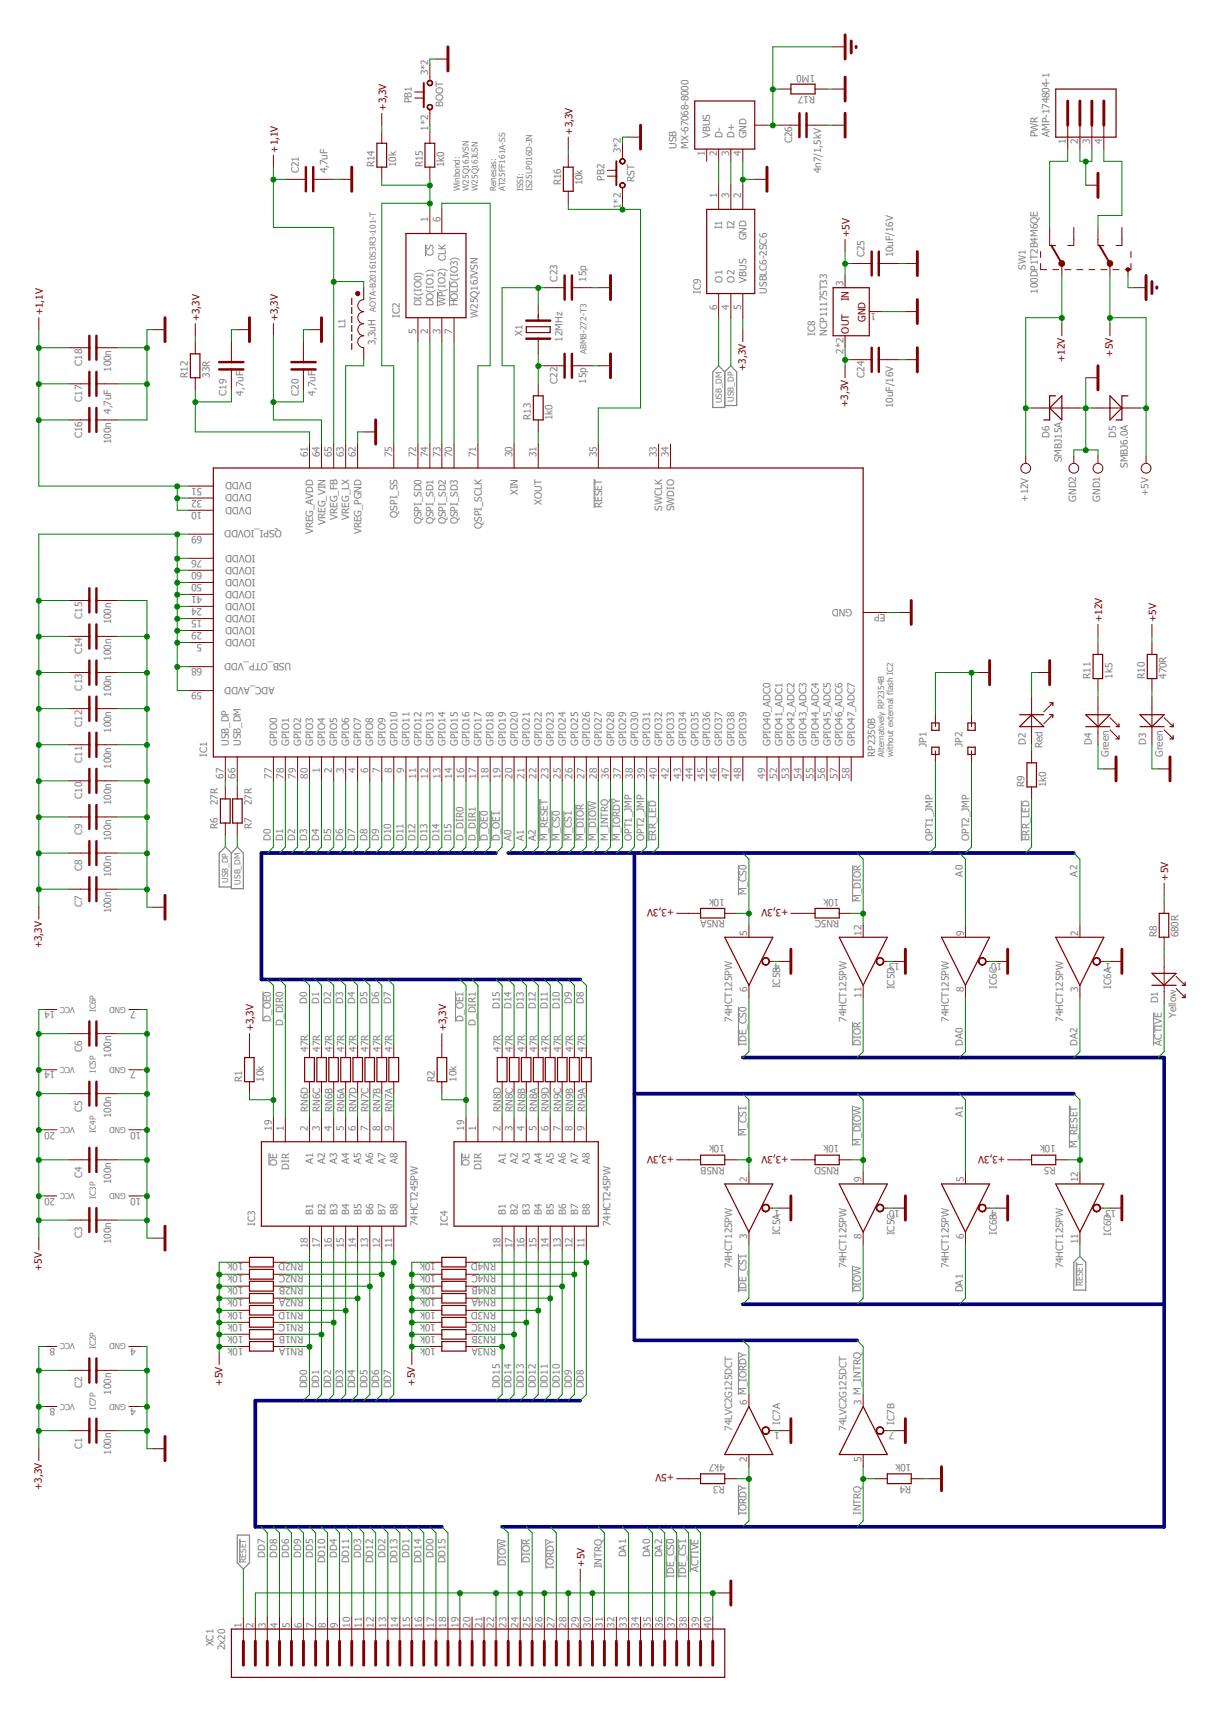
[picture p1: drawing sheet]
<svg xmlns="http://www.w3.org/2000/svg" width="210mm" height="297mm" viewBox="0 0 210 297" stroke-linecap="round" stroke-linejoin="round" font-family="sans-serif">
<defs><g id="words">
<g font-size="1.7" fill="#808080">
<text x="71.4" y="17.9" transform="rotate(-90 71.4 17.9)">PB1</text>
<text x="74.3" y="13.1" transform="rotate(-90 74.3 13.1)">3*2</text>
<text x="141.3" y="13" transform="rotate(-180 141.3 13)">1M0</text>
<text x="141.3" y="16.7" transform="rotate(-180 141.3 16.7)">R17</text>
<text x="74.3" y="22.7" transform="rotate(-90 74.3 22.7)">1*2</text>
<text x="76.8" y="18.6" transform="rotate(-90 76.8 18.6)">BOOT</text>
<text x="123.2" y="24" transform="rotate(-90 123.2 24)">VBUS</text>
<text x="125.3" y="24" transform="rotate(-90 125.3 24)">D-</text>
<text x="127.4" y="24" transform="rotate(-90 127.4 24)">D+</text>
<text x="129.5" y="24" transform="rotate(-90 129.5 24)">GND</text>
<text x="180" y="23.8" transform="rotate(-90 180 23.8)">PWR</text>
<text x="182" y="23.8" transform="rotate(-90 182 23.8)">AMP-174804-1</text>
<text x="64.9" y="29" transform="rotate(-90 64.9 29)">R14</text>
<text x="68.7" y="29" transform="rotate(-90 68.7 29)">10k</text>
<text x="73.3" y="29" transform="rotate(-90 73.3 29)">R15</text>
<text x="77" y="29" transform="rotate(-90 77 29)">1k0</text>
<text x="107.7" y="26.6" transform="rotate(-90 107.7 26.6)">3*2</text>
<text x="117.3" y="25.9" transform="rotate(-90 117.3 25.9)">USB</text>
<text x="119.4" y="25.9" transform="rotate(-90 119.4 25.9)">MX-67068-8000</text>
<text x="122.3" y="27.1" transform="rotate(-90 122.3 27.1)">1</text>
<text x="124.4" y="27.1" transform="rotate(-90 124.4 27.1)">2</text>
<text x="126.4" y="27.1" transform="rotate(-90 126.4 27.1)">3</text>
<text x="128.5" y="27.1" transform="rotate(-90 128.5 27.1)">4</text>
<text x="137.4" y="24.9" transform="rotate(-90 137.4 24.9)">C26</text>
<text x="184.9" y="25" transform="rotate(-90 184.9 25)">1</text>
<text x="187" y="25" transform="rotate(-90 187 25)">2</text>
<text x="189.1" y="25" transform="rotate(-90 189.1 25)">3</text>
<text x="191.1" y="25" transform="rotate(-90 191.1 25)">4</text>
<text x="51.8" y="30.1" transform="rotate(-90 51.8 30.1)">C21</text>
<text x="56.8" y="30.1" transform="rotate(-90 56.8 30.1)">4,7uF</text>
<text x="97.3" y="32.1" transform="rotate(-90 97.3 32.1)">R16</text>
<text x="101" y="32.1" transform="rotate(-90 101 32.1)">10k</text>
<text x="104.8" y="31.3" transform="rotate(-90 104.8 31.3)">PB2</text>
<text x="110" y="31.5" transform="rotate(-90 110 31.5)">RST</text>
<text x="124.4" y="34.4" transform="rotate(-90 124.4 34.4)">1</text>
<text x="126.4" y="34.4" transform="rotate(-90 126.4 34.4)">3</text>
<text x="128.5" y="34.4" transform="rotate(-90 128.5 34.4)">2</text>
<text x="142.4" y="30.1" transform="rotate(-90 142.4 30.1)">4n7/1,5kV</text>
<text x="74.3" y="38.6" transform="rotate(-90 74.3 38.6)">1</text>
<text x="76.4" y="38.6" transform="rotate(-90 76.4 38.6)">6</text>
<text x="107.7" y="36.3" transform="rotate(-90 107.7 36.3)">1*2</text>
<text x="125.3" y="39.8" transform="rotate(-90 125.3 39.8)">I1</text>
<text x="127.4" y="39.8" transform="rotate(-90 127.4 39.8)">I2</text>
<text x="129.5" y="41.7" transform="rotate(-90 129.5 41.7)">GND</text>
<text x="75.2" y="44.5" transform="rotate(-90 75.2 44.5)">CS</text>
<text x="149.9" y="44.7" transform="rotate(-90 149.9 44.7)">C25</text>
<text x="154.9" y="44.7" transform="rotate(-90 154.9 44.7)">10uF/16V</text>
<text x="177.9" y="46.8" transform="rotate(-90 177.9 46.8)">SW1</text>
<text x="73.1" y="53.2" transform="rotate(-90 73.1 53.2)">DI(IO0)</text>
<text x="75.2" y="53.2" transform="rotate(-90 75.2 53.2)">DO(IO1)</text>
<text x="77.3" y="53.2" transform="rotate(-90 77.3 53.2)">WP(IO2) CLK</text>
<text x="79.4" y="53.2" transform="rotate(-90 79.4 53.2)">HOLD(IO3)</text>
<text x="96.7" y="48.9" transform="rotate(-90 96.7 48.9)">C23</text>
<text x="101.7" y="48.9" transform="rotate(-90 101.7 48.9)">15p</text>
<text x="121.5" y="50.9" transform="rotate(-90 121.5 50.9)">IC9</text>
<text x="124.4" y="53.8" transform="rotate(-90 124.4 53.8)">6</text>
<text x="125.3" y="49" transform="rotate(-90 125.3 49)">O1</text>
<text x="126.4" y="53.8" transform="rotate(-90 126.4 53.8)">4</text>
<text x="127.4" y="49" transform="rotate(-90 127.4 49)">O2</text>
<text x="128.5" y="53.8" transform="rotate(-90 128.5 53.8)">5</text>
<text x="129.5" y="49" transform="rotate(-90 129.5 49)">VBUS</text>
<text x="133" y="50.9" transform="rotate(-90 133 50.9)">USBLC6-2SC6</text>
<text x="146.3" y="49.6" transform="rotate(-90 146.3 49.6)">3</text>
<text x="180" y="50.9" transform="rotate(-90 180 50.9)">100DP1T2B4M6QE</text>
<text x="59.9" y="57" transform="rotate(-90 59.9 57)">L1</text>
<text x="65.1" y="59.9" transform="rotate(-90 65.1 59.9)">3,3uH</text>
<text x="69.3" y="55.1" transform="rotate(-90 69.3 55.1)">IC2</text>
<text x="72.2" y="58" transform="rotate(-90 72.2 58)">5</text>
<text x="74.3" y="58" transform="rotate(-90 74.3 58)">2</text>
<text x="76.4" y="58" transform="rotate(-90 76.4 58)">3</text>
<text x="78.4" y="58" transform="rotate(-90 78.4 58)">7</text>
<text x="82.9" y="55.1" transform="rotate(-90 82.9 55.1)">W25Q16JVSN</text>
<text x="90.6" y="58.3" transform="rotate(-90 90.6 58.3)">X1</text>
<text x="97.5" y="59.3" transform="rotate(-90 97.5 59.3)">12MHz</text>
<text x="141.3" y="58.3" transform="rotate(-90 141.3 58.3)">IC8</text>
<text x="143.4" y="58.3" transform="rotate(-90 143.4 58.3)">NCP1117ST33</text>
<text x="152" y="54.4" transform="rotate(-180 152 54.4)">1</text>
<text x="14.2" y="63.5" transform="rotate(-90 14.2 63.5)">C18</text>
<text x="19.3" y="64.5" transform="rotate(-90 19.3 64.5)">100n</text>
<text x="32.6" y="65.5" transform="rotate(-90 32.6 65.5)">R12</text>
<text x="36.4" y="65.5" transform="rotate(-90 36.4 65.5)">33R</text>
<text x="146.3" y="61.3" transform="rotate(-90 146.3 61.3)">2*2</text>
<text x="149.9" y="65.5" transform="rotate(-90 149.9 65.5)">C24</text>
<text x="14.2" y="69.7" transform="rotate(-90 14.2 69.7)">C17</text>
<text x="19.3" y="71.8" transform="rotate(-90 19.3 71.8)">4,7uF</text>
<text x="39.3" y="68.7" transform="rotate(-90 39.3 68.7)">C19</text>
<text x="42.2" y="68.7" transform="rotate(-90 42.2 68.7)">4,7uF</text>
<text x="51.8" y="68.7" transform="rotate(-90 51.8 68.7)">C20</text>
<text x="54.7" y="68.7" transform="rotate(-90 54.7 68.7)">4,7uF</text>
<text x="96.7" y="66.6" transform="rotate(-90 96.7 66.6)">C22</text>
<text x="101.7" y="66.6" transform="rotate(-90 101.7 66.6)">15p</text>
<text x="154.9" y="70.8" transform="rotate(-90 154.9 70.8)">10uF/16V</text>
<text x="14.2" y="76" transform="rotate(-90 14.2 76)">C16</text>
<text x="19.3" y="77" transform="rotate(-90 19.3 77)">100n</text>
<text x="92.1" y="72.9" transform="rotate(-90 92.1 72.9)">R13</text>
<text x="95.8" y="72.9" transform="rotate(-90 95.8 72.9)">1k0</text>
<text x="182" y="76" transform="rotate(-90 182 76)">D6</text>
<text x="193.5" y="76" transform="rotate(-90 193.5 76)">D5</text>
<text x="43.6" y="83.7" transform="rotate(-180 43.6 83.7)">DVDD</text>
<text x="53.4" y="79.3" transform="rotate(-90 53.4 79.3)">61</text>
<text x="55.5" y="79.3" transform="rotate(-90 55.5 79.3)">64</text>
<text x="57.6" y="79.3" transform="rotate(-90 57.6 79.3)">65</text>
<text x="59.6" y="79.3" transform="rotate(-90 59.6 79.3)">63</text>
<text x="61.7" y="79.3" transform="rotate(-90 61.7 79.3)">62</text>
<text x="68" y="79.3" transform="rotate(-90 68 79.3)">75</text>
<text x="72.2" y="79.3" transform="rotate(-90 72.2 79.3)">72</text>
<text x="74.3" y="79.3" transform="rotate(-90 74.3 79.3)">74</text>
<text x="76.4" y="79.3" transform="rotate(-90 76.4 79.3)">73</text>
<text x="78.4" y="79.3" transform="rotate(-90 78.4 79.3)">70</text>
<text x="82.6" y="79.3" transform="rotate(-90 82.6 79.3)">71</text>
<text x="88.9" y="79.3" transform="rotate(-90 88.9 79.3)">30</text>
<text x="93" y="79.3" transform="rotate(-90 93 79.3)">31</text>
<text x="103.5" y="79.3" transform="rotate(-90 103.5 79.3)">35</text>
<text x="113.9" y="79.3" transform="rotate(-90 113.9 79.3)">33</text>
<text x="116" y="79.3" transform="rotate(-90 116 79.3)">34</text>
<text x="184.1" y="80.2" transform="rotate(-90 184.1 80.2)">SMBJ15A</text>
<text x="195.6" y="81.2" transform="rotate(-90 195.6 81.2)">SMBJ6.0A</text>
<text x="35.1" y="88.8" transform="rotate(-180 35.1 88.8)">10</text>
<text x="35.1" y="86.7" transform="rotate(-180 35.1 86.7)">32</text>
<text x="35.1" y="84.6" transform="rotate(-180 35.1 84.6)">51</text>
<text x="43.6" y="87.9" transform="rotate(-180 43.6 87.9)">DVDD</text>
<text x="43.6" y="85.8" transform="rotate(-180 43.6 85.8)">DVDD</text>
<text x="68.9" y="89.8" transform="rotate(-90 68.9 89.8)">QSPI_SS</text>
<text x="89.8" y="85.9" transform="rotate(-90 89.8 85.9)">XIN</text>
<text x="94" y="87.5" transform="rotate(-90 94 87.5)">XOUT</text>
<text x="104.4" y="88.1" transform="rotate(-90 104.4 88.1)">RESET</text>
<text x="114.8" y="88.6" transform="rotate(-90 114.8 88.6)">SWCLK</text>
<text x="116.9" y="88.7" transform="rotate(-90 116.9 88.7)">SWDIO</text>
<text x="178.3" y="87" transform="rotate(-90 178.3 87)">+12V</text>
<text x="186.6" y="87" transform="rotate(-90 186.6 87)">GND2</text>
<text x="190.8" y="87" transform="rotate(-90 190.8 87)">GND1</text>
<text x="199.2" y="86" transform="rotate(-90 199.2 86)">+5V</text>
<text x="35.1" y="93" transform="rotate(-180 35.1 93)">69</text>
<text x="48.9" y="92" transform="rotate(-180 48.9 92)">QSPI_IOVDD</text>
<text x="54.3" y="92.7" transform="rotate(-90 54.3 92.7)">VREG_AVDD</text>
<text x="56.4" y="91.1" transform="rotate(-90 56.4 91.1)">VREG_VIN</text>
<text x="58.5" y="90.2" transform="rotate(-90 58.5 90.2)">VREG_FB</text>
<text x="60.6" y="90.1" transform="rotate(-90 60.6 90.1)">VREG_LX</text>
<text x="62.7" y="92.7" transform="rotate(-90 62.7 92.7)">VREG_PGND</text>
<text x="73.1" y="91" transform="rotate(-90 73.1 91)">QSPI_SD0</text>
<text x="75.2" y="91" transform="rotate(-90 75.2 91)">QSPI_SD1</text>
<text x="77.3" y="91" transform="rotate(-90 77.3 91)">QSPI_SD2</text>
<text x="79.4" y="91" transform="rotate(-90 79.4 91)">QSPI_SD3</text>
<text x="83.6" y="91.8" transform="rotate(-90 83.6 91.8)">QSPI_SCLK</text>
<text x="35.1" y="101.3" transform="rotate(-180 35.1 101.3)">50</text>
<text x="35.1" y="99.2" transform="rotate(-180 35.1 99.2)">60</text>
<text x="35.1" y="97.2" transform="rotate(-180 35.1 97.2)">76</text>
<text x="44.3" y="100.4" transform="rotate(-180 44.3 100.4)">IOVDD</text>
<text x="44.3" y="98.3" transform="rotate(-180 44.3 98.3)">IOVDD</text>
<text x="44.3" y="96.2" transform="rotate(-180 44.3 96.2)">IOVDD</text>
<text x="14.2" y="107.3" transform="rotate(-90 14.2 107.3)">C15</text>
<text x="35.1" y="107.6" transform="rotate(-180 35.1 107.6)">15</text>
<text x="35.1" y="105.5" transform="rotate(-180 35.1 105.5)">24</text>
<text x="35.1" y="103.4" transform="rotate(-180 35.1 103.4)">41</text>
<text x="44.3" y="106.7" transform="rotate(-180 44.3 106.7)">IOVDD</text>
<text x="44.3" y="104.6" transform="rotate(-180 44.3 104.6)">IOVDD</text>
<text x="44.3" y="102.5" transform="rotate(-180 44.3 102.5)">IOVDD</text>
<text x="147.8" y="105.6" transform="rotate(-180 147.8 105.6)">GND</text>
<text x="153.6" y="106.6" transform="rotate(-180 153.6 106.6)">EP</text>
<text x="14.2" y="113.5" transform="rotate(-90 14.2 113.5)">C14</text>
<text x="19.3" y="108.3" transform="rotate(-90 19.3 108.3)">100n</text>
<text x="35.1" y="111.8" transform="rotate(-180 35.1 111.8)">5</text>
<text x="35.1" y="109.7" transform="rotate(-180 35.1 109.7)">29</text>
<text x="44.3" y="110.8" transform="rotate(-180 44.3 110.8)">IOVDD</text>
<text x="44.3" y="108.8" transform="rotate(-180 44.3 108.8)">IOVDD</text>
<text x="14.2" y="119.8" transform="rotate(-90 14.2 119.8)">C13</text>
<text x="19.3" y="114.6" transform="rotate(-90 19.3 114.6)">100n</text>
<text x="35.1" y="116" transform="rotate(-180 35.1 116)">68</text>
<text x="47.6" y="119.2" transform="rotate(-180 47.6 119.2)">ADC_AVDD</text>
<text x="50.5" y="115" transform="rotate(-180 50.5 115)">USB_OTP_VDD</text>
<text x="189.1" y="117.7" transform="rotate(-90 189.1 117.7)">R11</text>
<text x="192.9" y="117.7" transform="rotate(-90 192.9 117.7)">1k5</text>
<text x="198.5" y="117.7" transform="rotate(-90 198.5 117.7)">R10</text>
<text x="202.3" y="117.7" transform="rotate(-90 202.3 117.7)">470R</text>
<text x="19.3" y="120.9" transform="rotate(-90 19.3 120.9)">100n</text>
<text x="35.1" y="120.1" transform="rotate(-180 35.1 120.1)">59</text>
<text x="14.2" y="126.1" transform="rotate(-90 14.2 126.1)">C12</text>
<text x="19.3" y="127.1" transform="rotate(-90 19.3 127.1)">100n</text>
<text x="35.9" y="131.3" transform="rotate(-90 35.9 131.3)">IC1</text>
<text x="39.7" y="129.4" transform="rotate(-90 39.7 129.4)">USB_DP</text>
<text x="41.8" y="129.4" transform="rotate(-90 41.8 129.4)">USB_DM</text>
<text x="48" y="129.4" transform="rotate(-90 48 129.4)">GPIO0</text>
<text x="50.1" y="129.4" transform="rotate(-90 50.1 129.4)">GPIO1</text>
<text x="52.2" y="129.4" transform="rotate(-90 52.2 129.4)">GPIO2</text>
<text x="54.3" y="129.4" transform="rotate(-90 54.3 129.4)">GPIO3</text>
<text x="56.4" y="129.4" transform="rotate(-90 56.4 129.4)">GPIO4</text>
<text x="58.5" y="129.4" transform="rotate(-90 58.5 129.4)">GPIO5</text>
<text x="60.6" y="129.4" transform="rotate(-90 60.6 129.4)">GPIO6</text>
<text x="62.7" y="129.4" transform="rotate(-90 62.7 129.4)">GPIO7</text>
<text x="64.7" y="129.4" transform="rotate(-90 64.7 129.4)">GPIO8</text>
<text x="66.8" y="129.4" transform="rotate(-90 66.8 129.4)">GPIO9</text>
<text x="68.9" y="129.4" transform="rotate(-90 68.9 129.4)">GPIO10</text>
<text x="71" y="129.4" transform="rotate(-90 71 129.4)">GPIO11</text>
<text x="73.1" y="129.4" transform="rotate(-90 73.1 129.4)">GPIO12</text>
<text x="75.2" y="129.4" transform="rotate(-90 75.2 129.4)">GPIO13</text>
<text x="77.3" y="129.4" transform="rotate(-90 77.3 129.4)">GPIO14</text>
<text x="79.4" y="129.4" transform="rotate(-90 79.4 129.4)">GPIO15</text>
<text x="81.4" y="129.4" transform="rotate(-90 81.4 129.4)">GPIO16</text>
<text x="83.5" y="129.4" transform="rotate(-90 83.5 129.4)">GPIO17</text>
<text x="85.6" y="129.4" transform="rotate(-90 85.6 129.4)">GPIO18</text>
<text x="87.7" y="129.4" transform="rotate(-90 87.7 129.4)">GPIO19</text>
<text x="89.8" y="129.4" transform="rotate(-90 89.8 129.4)">GPIO20</text>
<text x="91.9" y="129.4" transform="rotate(-90 91.9 129.4)">GPIO21</text>
<text x="94" y="129.4" transform="rotate(-90 94 129.4)">GPIO22</text>
<text x="96.1" y="129.4" transform="rotate(-90 96.1 129.4)">GPIO23</text>
<text x="98.1" y="129.4" transform="rotate(-90 98.1 129.4)">GPIO24</text>
<text x="100.2" y="129.4" transform="rotate(-90 100.2 129.4)">GPIO25</text>
<text x="102.3" y="129.4" transform="rotate(-90 102.3 129.4)">GPIO26</text>
<text x="104.4" y="129.4" transform="rotate(-90 104.4 129.4)">GPIO27</text>
<text x="106.5" y="129.4" transform="rotate(-90 106.5 129.4)">GPIO28</text>
<text x="108.6" y="129.4" transform="rotate(-90 108.6 129.4)">GPIO29</text>
<text x="110.7" y="129.4" transform="rotate(-90 110.7 129.4)">GPIO30</text>
<text x="112.7" y="129.4" transform="rotate(-90 112.7 129.4)">GPIO31</text>
<text x="114.8" y="129.4" transform="rotate(-90 114.8 129.4)">GPIO32</text>
<text x="116.9" y="129.4" transform="rotate(-90 116.9 129.4)">GPIO33</text>
<text x="119" y="129.4" transform="rotate(-90 119 129.4)">GPIO34</text>
<text x="121.1" y="129.4" transform="rotate(-90 121.1 129.4)">GPIO35</text>
<text x="123.2" y="129.4" transform="rotate(-90 123.2 129.4)">GPIO36</text>
<text x="125.3" y="129.4" transform="rotate(-90 125.3 129.4)">GPIO37</text>
<text x="127.4" y="129.4" transform="rotate(-90 127.4 129.4)">GPIO38</text>
<text x="129.5" y="129.4" transform="rotate(-90 129.5 129.4)">GPIO39</text>
<text x="133.6" y="129.4" transform="rotate(-90 133.6 129.4)">GPIO40_ADC0</text>
<text x="135.7" y="129.4" transform="rotate(-90 135.7 129.4)">GPIO41_ADC1</text>
<text x="137.8" y="129.4" transform="rotate(-90 137.8 129.4)">GPIO42_ADC2</text>
<text x="139.9" y="129.4" transform="rotate(-90 139.9 129.4)">GPIO43_ADC3</text>
<text x="142" y="129.4" transform="rotate(-90 142 129.4)">GPIO44_ADC4</text>
<text x="144.1" y="129.4" transform="rotate(-90 144.1 129.4)">GPIO45_ADC5</text>
<text x="146.1" y="129.4" transform="rotate(-90 146.1 129.4)">GPIO46_ADC6</text>
<text x="148.2" y="129.4" transform="rotate(-90 148.2 129.4)">GPIO47_ADC7</text>
<text x="151.8" y="131.3" transform="rotate(-90 151.8 131.3)">RP2350B</text>
<text x="160.7" y="129.5" transform="rotate(-90 160.7 129.5)">JP1</text>
<text x="166.9" y="129.5" transform="rotate(-90 166.9 129.5)">JP2</text>
<text x="177.9" y="129.2" transform="rotate(-90 177.9 129.2)">D2</text>
<text x="180.8" y="129.8" transform="rotate(-90 180.8 129.8)">Red</text>
<text x="189.4" y="129.2" transform="rotate(-90 189.4 129.2)">D4</text>
<text x="192.3" y="131.3" transform="rotate(-90 192.3 131.3)">Green</text>
<text x="198.8" y="129.2" transform="rotate(-90 198.8 129.2)">D3</text>
<text x="201.7" y="131.3" transform="rotate(-90 201.7 131.3)">Green</text>
<text x="14.2" y="132.3" transform="rotate(-90 14.2 132.3)">C11</text>
<text x="19.3" y="133.4" transform="rotate(-90 19.3 133.4)">100n</text>
<text x="38.8" y="135.1" transform="rotate(-90 38.8 135.1)">67</text>
<text x="40.9" y="135.1" transform="rotate(-90 40.9 135.1)">66</text>
<text x="47.1" y="135.1" transform="rotate(-90 47.1 135.1)">77</text>
<text x="49.2" y="135.1" transform="rotate(-90 49.2 135.1)">78</text>
<text x="51.3" y="135.1" transform="rotate(-90 51.3 135.1)">79</text>
<text x="53.4" y="135.1" transform="rotate(-90 53.4 135.1)">80</text>
<text x="55.5" y="134.2" transform="rotate(-90 55.5 134.2)">1</text>
<text x="57.6" y="134.2" transform="rotate(-90 57.6 134.2)">2</text>
<text x="59.6" y="134.2" transform="rotate(-90 59.6 134.2)">3</text>
<text x="61.7" y="134.2" transform="rotate(-90 61.7 134.2)">4</text>
<text x="63.8" y="134.2" transform="rotate(-90 63.8 134.2)">6</text>
<text x="65.9" y="134.2" transform="rotate(-90 65.9 134.2)">7</text>
<text x="68" y="134.2" transform="rotate(-90 68 134.2)">8</text>
<text x="70.1" y="134.2" transform="rotate(-90 70.1 134.2)">9</text>
<text x="72.2" y="135.1" transform="rotate(-90 72.2 135.1)">11</text>
<text x="74.3" y="135.1" transform="rotate(-90 74.3 135.1)">12</text>
<text x="76.4" y="135.1" transform="rotate(-90 76.4 135.1)">13</text>
<text x="78.4" y="135.1" transform="rotate(-90 78.4 135.1)">14</text>
<text x="80.5" y="135.1" transform="rotate(-90 80.5 135.1)">16</text>
<text x="82.6" y="135.1" transform="rotate(-90 82.6 135.1)">17</text>
<text x="84.7" y="135.1" transform="rotate(-90 84.7 135.1)">18</text>
<text x="86.8" y="135.1" transform="rotate(-90 86.8 135.1)">19</text>
<text x="88.9" y="135.1" transform="rotate(-90 88.9 135.1)">20</text>
<text x="91" y="135.1" transform="rotate(-90 91 135.1)">21</text>
<text x="93" y="135.1" transform="rotate(-90 93 135.1)">22</text>
<text x="95.1" y="135.1" transform="rotate(-90 95.1 135.1)">23</text>
<text x="97.2" y="135.1" transform="rotate(-90 97.2 135.1)">25</text>
<text x="99.3" y="135.1" transform="rotate(-90 99.3 135.1)">26</text>
<text x="101.4" y="135.1" transform="rotate(-90 101.4 135.1)">27</text>
<text x="103.5" y="135.1" transform="rotate(-90 103.5 135.1)">28</text>
<text x="105.6" y="135.1" transform="rotate(-90 105.6 135.1)">36</text>
<text x="107.7" y="135.1" transform="rotate(-90 107.7 135.1)">37</text>
<text x="109.7" y="135.1" transform="rotate(-90 109.7 135.1)">38</text>
<text x="111.8" y="135.1" transform="rotate(-90 111.8 135.1)">39</text>
<text x="113.9" y="135.1" transform="rotate(-90 113.9 135.1)">40</text>
<text x="116" y="135.1" transform="rotate(-90 116 135.1)">42</text>
<text x="118.1" y="135.1" transform="rotate(-90 118.1 135.1)">43</text>
<text x="120.2" y="135.1" transform="rotate(-90 120.2 135.1)">44</text>
<text x="122.3" y="135.1" transform="rotate(-90 122.3 135.1)">45</text>
<text x="124.4" y="135.1" transform="rotate(-90 124.4 135.1)">46</text>
<text x="126.4" y="135.1" transform="rotate(-90 126.4 135.1)">47</text>
<text x="128.5" y="135.1" transform="rotate(-90 128.5 135.1)">48</text>
<text x="132.7" y="135.1" transform="rotate(-90 132.7 135.1)">49</text>
<text x="134.8" y="135.1" transform="rotate(-90 134.8 135.1)">52</text>
<text x="136.9" y="135.1" transform="rotate(-90 136.9 135.1)">53</text>
<text x="139" y="135.1" transform="rotate(-90 139 135.1)">54</text>
<text x="141.1" y="135.1" transform="rotate(-90 141.1 135.1)">55</text>
<text x="143.1" y="135.1" transform="rotate(-90 143.1 135.1)">56</text>
<text x="145.2" y="135.1" transform="rotate(-90 145.2 135.1)">57</text>
<text x="147.3" y="135.1" transform="rotate(-90 147.3 135.1)">58</text>
<text x="177.7" y="136.5" transform="rotate(-90 177.7 136.5)">R9</text>
<text x="181.4" y="136.5" transform="rotate(-90 181.4 136.5)">1k0</text>
<text x="14.2" y="138.6" transform="rotate(-90 14.2 138.6)">C10</text>
<text x="19.3" y="139.7" transform="rotate(-90 19.3 139.7)">100n</text>
<text x="37.8" y="143.8" transform="rotate(-90 37.8 143.8)">R6</text>
<text x="37.8" y="139.7" transform="rotate(-90 37.8 139.7)">27R</text>
<text x="43.6" y="143.8" transform="rotate(-90 43.6 143.8)">R7</text>
<text x="43.6" y="139.7" transform="rotate(-90 43.6 139.7)">27R</text>
<text x="14.2" y="144.9" transform="rotate(-90 14.2 144.9)">C9</text>
<text x="19.3" y="145.9" transform="rotate(-90 19.3 145.9)">100n</text>
<text x="47" y="145.9" transform="rotate(-90 47 145.9)">D0</text>
<text x="49.1" y="145.9" transform="rotate(-90 49.1 145.9)">D1</text>
<text x="51.2" y="145.9" transform="rotate(-90 51.2 145.9)">D2</text>
<text x="53.3" y="145.9" transform="rotate(-90 53.3 145.9)">D3</text>
<text x="55.4" y="145.9" transform="rotate(-90 55.4 145.9)">D4</text>
<text x="57.4" y="145.9" transform="rotate(-90 57.4 145.9)">D5</text>
<text x="59.5" y="145.9" transform="rotate(-90 59.5 145.9)">D6</text>
<text x="61.6" y="145.9" transform="rotate(-90 61.6 145.9)">D7</text>
<text x="63.7" y="145.9" transform="rotate(-90 63.7 145.9)">D8</text>
<text x="65.8" y="145.9" transform="rotate(-90 65.8 145.9)">D9</text>
<text x="67.9" y="145.9" transform="rotate(-90 67.9 145.9)">D10</text>
<text x="70" y="145.9" transform="rotate(-90 70 145.9)">D11</text>
<text x="72" y="145.9" transform="rotate(-90 72 145.9)">D12</text>
<text x="74.1" y="145.9" transform="rotate(-90 74.1 145.9)">D13</text>
<text x="76.2" y="145.9" transform="rotate(-90 76.2 145.9)">D14</text>
<text x="78.3" y="145.9" transform="rotate(-90 78.3 145.9)">D15</text>
<text x="80.4" y="145.9" transform="rotate(-90 80.4 145.9)">D_DIR0</text>
<text x="82.5" y="145.9" transform="rotate(-90 82.5 145.9)">D_DIR1</text>
<text x="84.6" y="145.9" transform="rotate(-90 84.6 145.9)">D_OE0</text>
<text x="86.7" y="145.9" transform="rotate(-90 86.7 145.9)">D_OE1</text>
<text x="88.7" y="145.9" transform="rotate(-90 88.7 145.9)">A0</text>
<text x="90.8" y="145.9" transform="rotate(-90 90.8 145.9)">A1</text>
<text x="92.9" y="145.9" transform="rotate(-90 92.9 145.9)">A2</text>
<text x="95" y="145.9" transform="rotate(-90 95 145.9)">M_RESET</text>
<text x="97.1" y="145.9" transform="rotate(-90 97.1 145.9)">M_CS0</text>
<text x="99.2" y="145.9" transform="rotate(-90 99.2 145.9)">M_CS1</text>
<text x="101.3" y="145.9" transform="rotate(-90 101.3 145.9)">M_DIOR</text>
<text x="103.4" y="145.9" transform="rotate(-90 103.4 145.9)">M_DIOW</text>
<text x="105.5" y="145.9" transform="rotate(-90 105.5 145.9)">M_INTRQ</text>
<text x="107.5" y="145.9" transform="rotate(-90 107.5 145.9)">M_IORDY</text>
<text x="109.6" y="145.9" transform="rotate(-90 109.6 145.9)">OPT1_JMP</text>
<text x="111.7" y="145.9" transform="rotate(-90 111.7 145.9)">OPT2_JMP</text>
<text x="113.8" y="145.9" transform="rotate(-90 113.8 145.9)">ERR_LED</text>
<text x="161.8" y="145.9" transform="rotate(-90 161.8 145.9)">OPT1_JMP</text>
<text x="168.1" y="145.9" transform="rotate(-90 168.1 145.9)">OPT2_JMP</text>
<text x="178.5" y="145.9" transform="rotate(-90 178.5 145.9)">ERR_LED</text>
<text x="14.2" y="151.1" transform="rotate(-90 14.2 151.1)">C8</text>
<text x="19.3" y="152.2" transform="rotate(-90 19.3 152.2)">100n</text>
<text x="125.7" y="155.9" transform="rotate(-180 125.7 155.9)">10k</text>
<text x="129.5" y="155.3" transform="rotate(-90 129.5 155.3)">M_CS0</text>
<text x="145.5" y="155.9" transform="rotate(-180 145.5 155.9)">10k</text>
<text x="167" y="152.1" transform="rotate(-90 167 152.1)">A0</text>
<text x="186.9" y="152.1" transform="rotate(-90 186.9 152.1)">A2</text>
<text x="14.2" y="157.4" transform="rotate(-90 14.2 157.4)">C7</text>
<text x="19.3" y="158.5" transform="rotate(-90 19.3 158.5)">100n</text>
<text x="125.7" y="159.7" transform="rotate(-180 125.7 159.7)">RN5A</text>
<text x="145.5" y="159.7" transform="rotate(-180 145.5 159.7)">RN5C</text>
<text x="149.3" y="156.5" transform="rotate(-90 149.3 156.5)">M_DIOR</text>
<text x="129.6" y="162.3" transform="rotate(-90 129.6 162.3)">5</text>
<text x="135.3" y="167.1" transform="rotate(-180 135.3 167.1)">4</text>
<text x="149.4" y="162.3" transform="rotate(-90 149.4 162.3)">12</text>
<text x="156" y="167.1" transform="rotate(-180 156 167.1)">13</text>
<text x="167.1" y="162.3" transform="rotate(-90 167.1 162.3)">9</text>
<text x="173.8" y="167.1" transform="rotate(-180 173.8 167.1)">10</text>
<text x="187" y="162.3" transform="rotate(-90 187 162.3)">2</text>
<text x="192.7" y="167.1" transform="rotate(-180 192.7 167.1)">1</text>
<text x="200.6" y="162.6" transform="rotate(-90 200.6 162.6)">R8</text>
<text x="204.4" y="162.6" transform="rotate(-90 204.4 162.6)">680R</text>
<text x="129.6" y="172.2" transform="rotate(-90 129.6 172.2)">6</text>
<text x="135.3" y="171.5" transform="rotate(-90 135.3 171.5)">IC5B</text>
<text x="149.4" y="173.1" transform="rotate(-90 149.4 173.1)">11</text>
<text x="155.1" y="171.6" transform="rotate(-90 155.1 171.6)">IC5D</text>
<text x="167.1" y="172.2" transform="rotate(-90 167.1 172.2)">8</text>
<text x="172.9" y="171.5" transform="rotate(-90 172.9 171.5)">IC6C</text>
<text x="187" y="172.2" transform="rotate(-90 187 172.2)">3</text>
<text x="192.7" y="171.5" transform="rotate(-90 192.7 171.5)">IC6A</text>
<text x="9.6" y="175.4" transform="rotate(-180 9.6 175.4)">14</text>
<text x="23.6" y="175.4" transform="rotate(-180 23.6 175.4)">7</text>
<text x="47" y="177.3" transform="rotate(-90 47 177.3)">D_OE0</text>
<text x="49.1" y="177.9" transform="rotate(-90 49.1 177.9)">D_DIR0</text>
<text x="53.3" y="174.1" transform="rotate(-90 53.3 174.1)">D0</text>
<text x="55.4" y="174.1" transform="rotate(-90 55.4 174.1)">D1</text>
<text x="57.4" y="174.1" transform="rotate(-90 57.4 174.1)">D2</text>
<text x="59.5" y="174.1" transform="rotate(-90 59.5 174.1)">D3</text>
<text x="61.6" y="174.1" transform="rotate(-90 61.6 174.1)">D4</text>
<text x="63.7" y="174.1" transform="rotate(-90 63.7 174.1)">D5</text>
<text x="65.8" y="174.1" transform="rotate(-90 65.8 174.1)">D6</text>
<text x="67.9" y="174.1" transform="rotate(-90 67.9 174.1)">D7</text>
<text x="80.4" y="177.3" transform="rotate(-90 80.4 177.3)">D_OE1</text>
<text x="82.5" y="177.9" transform="rotate(-90 82.5 177.9)">D_DIR1</text>
<text x="86.7" y="175.1" transform="rotate(-90 86.7 175.1)">D15</text>
<text x="88.7" y="175.1" transform="rotate(-90 88.7 175.1)">D14</text>
<text x="90.8" y="175.1" transform="rotate(-90 90.8 175.1)">D13</text>
<text x="92.9" y="175.1" transform="rotate(-90 92.9 175.1)">D12</text>
<text x="95" y="175.1" transform="rotate(-90 95 175.1)">D11</text>
<text x="97.1" y="175.1" transform="rotate(-90 97.1 175.1)">D10</text>
<text x="99.2" y="174.1" transform="rotate(-90 99.2 174.1)">D9</text>
<text x="101.3" y="174.1" transform="rotate(-90 101.3 174.1)">D8</text>
<text x="127" y="177.3" transform="rotate(-90 127 177.3)">74HCT125PW</text>
<text x="146.8" y="177.3" transform="rotate(-90 146.8 177.3)">74HCT125PW</text>
<text x="164.5" y="177.3" transform="rotate(-90 164.5 177.3)">74HCT125PW</text>
<text x="184.4" y="177.3" transform="rotate(-90 184.4 177.3)">74HCT125PW</text>
<text x="200.8" y="174.1" transform="rotate(-90 200.8 174.1)">D1</text>
<text x="204" y="176.6" transform="rotate(-90 204 176.6)">Yellow</text>
<text x="9.6" y="185.9" transform="rotate(-180 9.6 185.9)">14</text>
<text x="14.2" y="182.5" transform="rotate(-90 14.2 182.5)">C6</text>
<text x="19.3" y="183.5" transform="rotate(-90 19.3 183.5)">100n</text>
<text x="23.6" y="185.9" transform="rotate(-180 23.6 185.9)">7</text>
<text x="53.5" y="182.5" transform="rotate(-90 53.5 182.5)">47R</text>
<text x="55.5" y="182.5" transform="rotate(-90 55.5 182.5)">47R</text>
<text x="57.7" y="182.5" transform="rotate(-90 57.7 182.5)">47R</text>
<text x="59.7" y="182.5" transform="rotate(-90 59.7 182.5)">47R</text>
<text x="61.8" y="182.5" transform="rotate(-90 61.8 182.5)">47R</text>
<text x="63.9" y="182.5" transform="rotate(-90 63.9 182.5)">47R</text>
<text x="66" y="182.5" transform="rotate(-90 66 182.5)">47R</text>
<text x="68.1" y="182.5" transform="rotate(-90 68.1 182.5)">47R</text>
<text x="86.9" y="182.5" transform="rotate(-90 86.9 182.5)">47R</text>
<text x="88.9" y="182.5" transform="rotate(-90 88.9 182.5)">47R</text>
<text x="91.1" y="182.5" transform="rotate(-90 91.1 182.5)">47R</text>
<text x="93.1" y="182.5" transform="rotate(-90 93.1 182.5)">47R</text>
<text x="95.2" y="182.5" transform="rotate(-90 95.2 182.5)">47R</text>
<text x="97.3" y="182.5" transform="rotate(-90 97.3 182.5)">47R</text>
<text x="99.4" y="182.5" transform="rotate(-90 99.4 182.5)">47R</text>
<text x="101.5" y="182.5" transform="rotate(-90 101.5 182.5)">47R</text>
<text x="129.5" y="181.4" transform="rotate(-90 129.5 181.4)">IDE_CS0</text>
<text x="149.3" y="181.4" transform="rotate(-90 149.3 181.4)">DIOR</text>
<text x="167" y="181.4" transform="rotate(-90 167 181.4)">DA0</text>
<text x="186.9" y="181.4" transform="rotate(-90 186.9 181.4)">DA2</text>
<text x="201.5" y="181.4" transform="rotate(-90 201.5 181.4)">ACTIVE</text>
<text x="42" y="187.7" transform="rotate(-90 42 187.7)">R1</text>
<text x="45.8" y="187.7" transform="rotate(-90 45.8 187.7)">10k</text>
<text x="75.4" y="187.7" transform="rotate(-90 75.4 187.7)">R2</text>
<text x="79.2" y="187.7" transform="rotate(-90 79.2 187.7)">10k</text>
<text x="9.6" y="196.3" transform="rotate(-180 9.6 196.3)">20</text>
<text x="14.2" y="192.9" transform="rotate(-90 14.2 192.9)">C5</text>
<text x="19.3" y="193.9" transform="rotate(-90 19.3 193.9)">100n</text>
<text x="24.5" y="196.3" transform="rotate(-180 24.5 196.3)">10</text>
<text x="47.1" y="196.2" transform="rotate(-90 47.1 196.2)">19</text>
<text x="49.2" y="196.2" transform="rotate(-90 49.2 196.2)">1</text>
<text x="53.4" y="196.2" transform="rotate(-90 53.4 196.2)">2</text>
<text x="53.5" y="192.9" transform="rotate(-90 53.5 192.9)">RN6D</text>
<text x="55.5" y="196.2" transform="rotate(-90 55.5 196.2)">3</text>
<text x="55.5" y="192.9" transform="rotate(-90 55.5 192.9)">RN6C</text>
<text x="57.6" y="196.2" transform="rotate(-90 57.6 196.2)">4</text>
<text x="57.7" y="192.9" transform="rotate(-90 57.7 192.9)">RN6B</text>
<text x="59.6" y="196.2" transform="rotate(-90 59.6 196.2)">5</text>
<text x="59.7" y="192.9" transform="rotate(-90 59.7 192.9)">RN6A</text>
<text x="61.7" y="196.2" transform="rotate(-90 61.7 196.2)">6</text>
<text x="61.8" y="192.9" transform="rotate(-90 61.8 192.9)">RN7D</text>
<text x="63.8" y="196.2" transform="rotate(-90 63.8 196.2)">7</text>
<text x="63.9" y="192.9" transform="rotate(-90 63.9 192.9)">RN7C</text>
<text x="65.9" y="196.2" transform="rotate(-90 65.9 196.2)">8</text>
<text x="66" y="192.9" transform="rotate(-90 66 192.9)">RN7B</text>
<text x="68" y="196.2" transform="rotate(-90 68 196.2)">9</text>
<text x="68.1" y="192.9" transform="rotate(-90 68.1 192.9)">RN7A</text>
<text x="80.5" y="196.2" transform="rotate(-90 80.5 196.2)">19</text>
<text x="82.6" y="196.2" transform="rotate(-90 82.6 196.2)">1</text>
<text x="86.8" y="196.2" transform="rotate(-90 86.8 196.2)">2</text>
<text x="86.9" y="192.9" transform="rotate(-90 86.9 192.9)">RN8D</text>
<text x="88.9" y="196.2" transform="rotate(-90 88.9 196.2)">3</text>
<text x="88.9" y="192.9" transform="rotate(-90 88.9 192.9)">RN8C</text>
<text x="91" y="196.2" transform="rotate(-90 91 196.2)">4</text>
<text x="91.1" y="192.9" transform="rotate(-90 91.1 192.9)">RN8B</text>
<text x="93" y="196.2" transform="rotate(-90 93 196.2)">5</text>
<text x="93.1" y="192.9" transform="rotate(-90 93.1 192.9)">RN8A</text>
<text x="95.1" y="196.2" transform="rotate(-90 95.1 196.2)">6</text>
<text x="95.2" y="192.9" transform="rotate(-90 95.2 192.9)">RN9D</text>
<text x="97.2" y="196.2" transform="rotate(-90 97.2 196.2)">7</text>
<text x="97.3" y="192.9" transform="rotate(-90 97.3 192.9)">RN9C</text>
<text x="99.3" y="196.2" transform="rotate(-90 99.3 196.2)">8</text>
<text x="99.4" y="192.9" transform="rotate(-90 99.4 192.9)">RN9B</text>
<text x="101.4" y="196.2" transform="rotate(-90 101.4 196.2)">9</text>
<text x="101.5" y="192.9" transform="rotate(-90 101.5 192.9)">RN9A</text>
<text x="129.5" y="197.1" transform="rotate(-90 129.5 197.1)">M_CS1</text>
<text x="167" y="193.8" transform="rotate(-90 167 193.8)">A1</text>
<text x="48" y="202.2" transform="rotate(-90 48 202.2)">OE</text>
<text x="50.1" y="202.9" transform="rotate(-90 50.1 202.9)">DIR</text>
<text x="54.3" y="202" transform="rotate(-90 54.3 202)">A1</text>
<text x="56.4" y="202" transform="rotate(-90 56.4 202)">A2</text>
<text x="58.5" y="202" transform="rotate(-90 58.5 202)">A3</text>
<text x="60.6" y="202" transform="rotate(-90 60.6 202)">A4</text>
<text x="62.7" y="202" transform="rotate(-90 62.7 202)">A5</text>
<text x="64.7" y="202" transform="rotate(-90 64.7 202)">A6</text>
<text x="66.8" y="202" transform="rotate(-90 66.8 202)">A7</text>
<text x="68.9" y="202" transform="rotate(-90 68.9 202)">A8</text>
<text x="81.4" y="202.2" transform="rotate(-90 81.4 202.2)">OE</text>
<text x="83.5" y="202.9" transform="rotate(-90 83.5 202.9)">DIR</text>
<text x="87.7" y="202" transform="rotate(-90 87.7 202)">A1</text>
<text x="89.8" y="202" transform="rotate(-90 89.8 202)">A2</text>
<text x="91.9" y="202" transform="rotate(-90 91.9 202)">A3</text>
<text x="94" y="202" transform="rotate(-90 94 202)">A4</text>
<text x="96.1" y="202" transform="rotate(-90 96.1 202)">A5</text>
<text x="98.1" y="202" transform="rotate(-90 98.1 202)">A6</text>
<text x="100.2" y="202" transform="rotate(-90 100.2 202)">A7</text>
<text x="102.3" y="202" transform="rotate(-90 102.3 202)">A8</text>
<text x="125.7" y="198.7" transform="rotate(-180 125.7 198.7)">10k</text>
<text x="125.7" y="202.5" transform="rotate(-180 125.7 202.5)">RN5B</text>
<text x="145.5" y="198.7" transform="rotate(-180 145.5 198.7)">10k</text>
<text x="145.5" y="202.5" transform="rotate(-180 145.5 202.5)">RN5D</text>
<text x="149.3" y="198.8" transform="rotate(-90 149.3 198.8)">M_DIOW</text>
<text x="183.1" y="198.7" transform="rotate(-180 183.1 198.7)">10k</text>
<text x="183.1" y="202.5" transform="rotate(-180 183.1 202.5)">R5</text>
<text x="186.9" y="199.1" transform="rotate(-90 186.9 199.1)">M_RESET</text>
<text x="9.6" y="207.8" transform="rotate(-180 9.6 207.8)">20</text>
<text x="14.2" y="204.3" transform="rotate(-90 14.2 204.3)">C4</text>
<text x="19.3" y="205.4" transform="rotate(-90 19.3 205.4)">100n</text>
<text x="24.5" y="207.8" transform="rotate(-180 24.5 207.8)">10</text>
<text x="129.6" y="205.1" transform="rotate(-90 129.6 205.1)">2</text>
<text x="135.3" y="209.9" transform="rotate(-180 135.3 209.9)">1</text>
<text x="149.4" y="205.1" transform="rotate(-90 149.4 205.1)">9</text>
<text x="156" y="209.9" transform="rotate(-180 156 209.9)">10</text>
<text x="167.1" y="205.1" transform="rotate(-90 167.1 205.1)">5</text>
<text x="172.8" y="209.9" transform="rotate(-180 172.8 209.9)">4</text>
<text x="187" y="205.1" transform="rotate(-90 187 205.1)">12</text>
<text x="193.6" y="209.9" transform="rotate(-180 193.6 209.9)">13</text>
<text x="14.2" y="214.8" transform="rotate(-90 14.2 214.8)">C3</text>
<text x="19.3" y="215.9" transform="rotate(-90 19.3 215.9)">100n</text>
<text x="44.3" y="212.7" transform="rotate(-90 44.3 212.7)">IC3</text>
<text x="54.3" y="210.8" transform="rotate(-90 54.3 210.8)">B1</text>
<text x="56.4" y="210.8" transform="rotate(-90 56.4 210.8)">B2</text>
<text x="58.5" y="210.8" transform="rotate(-90 58.5 210.8)">B3</text>
<text x="60.6" y="210.8" transform="rotate(-90 60.6 210.8)">B4</text>
<text x="62.7" y="210.8" transform="rotate(-90 62.7 210.8)">B5</text>
<text x="64.8" y="210.8" transform="rotate(-90 64.8 210.8)">B6</text>
<text x="66.8" y="210.8" transform="rotate(-90 66.8 210.8)">B7</text>
<text x="68.9" y="210.8" transform="rotate(-90 68.9 210.8)">B8</text>
<text x="72.5" y="212.7" transform="rotate(-90 72.5 212.7)">74HCT245PW</text>
<text x="77.7" y="212.7" transform="rotate(-90 77.7 212.7)">IC4</text>
<text x="87.7" y="210.8" transform="rotate(-90 87.7 210.8)">B1</text>
<text x="89.8" y="210.8" transform="rotate(-90 89.8 210.8)">B2</text>
<text x="91.9" y="210.8" transform="rotate(-90 91.9 210.8)">B3</text>
<text x="94" y="210.8" transform="rotate(-90 94 210.8)">B4</text>
<text x="96.1" y="210.8" transform="rotate(-90 96.1 210.8)">B5</text>
<text x="98.2" y="210.8" transform="rotate(-90 98.2 210.8)">B6</text>
<text x="100.2" y="210.8" transform="rotate(-90 100.2 210.8)">B7</text>
<text x="102.3" y="210.8" transform="rotate(-90 102.3 210.8)">B8</text>
<text x="105.9" y="212.7" transform="rotate(-90 105.9 212.7)">74HCT245PW</text>
<text x="129.6" y="215" transform="rotate(-90 129.6 215)">3</text>
<text x="135.3" y="214.3" transform="rotate(-90 135.3 214.3)">IC5A</text>
<text x="149.4" y="215" transform="rotate(-90 149.4 215)">8</text>
<text x="155.1" y="214.3" transform="rotate(-90 155.1 214.3)">IC5C</text>
<text x="167.1" y="215" transform="rotate(-90 167.1 215)">6</text>
<text x="172.9" y="214.3" transform="rotate(-90 172.9 214.3)">IC6B</text>
<text x="187" y="215.9" transform="rotate(-90 187 215.9)">11</text>
<text x="192.7" y="214.4" transform="rotate(-90 192.7 214.4)">IC6D</text>
<text x="42.2" y="221.3" transform="rotate(-180 42.2 221.3)">10k</text>
<text x="42.2" y="219.2" transform="rotate(-180 42.2 219.2)">10k</text>
<text x="52.6" y="221.3" transform="rotate(-180 52.6 221.3)">RN2C</text>
<text x="52.6" y="219.2" transform="rotate(-180 52.6 219.2)">RN2D</text>
<text x="53.4" y="216.5" transform="rotate(-90 53.4 216.5)">18</text>
<text x="55.5" y="216.5" transform="rotate(-90 55.5 216.5)">17</text>
<text x="57.6" y="216.5" transform="rotate(-90 57.6 216.5)">16</text>
<text x="59.6" y="216.5" transform="rotate(-90 59.6 216.5)">15</text>
<text x="61.7" y="216.5" transform="rotate(-90 61.7 216.5)">14</text>
<text x="63.8" y="216.5" transform="rotate(-90 63.8 216.5)">13</text>
<text x="65.9" y="216.5" transform="rotate(-90 65.9 216.5)">12</text>
<text x="68" y="216.5" transform="rotate(-90 68 216.5)">11</text>
<text x="75.6" y="221.3" transform="rotate(-180 75.6 221.3)">10k</text>
<text x="75.6" y="219.2" transform="rotate(-180 75.6 219.2)">10k</text>
<text x="86" y="221.3" transform="rotate(-180 86 221.3)">RN4C</text>
<text x="86" y="219.2" transform="rotate(-180 86 219.2)">RN4D</text>
<text x="86.8" y="216.5" transform="rotate(-90 86.8 216.5)">18</text>
<text x="88.9" y="216.5" transform="rotate(-90 88.9 216.5)">17</text>
<text x="91" y="216.5" transform="rotate(-90 91 216.5)">16</text>
<text x="93" y="216.5" transform="rotate(-90 93 216.5)">15</text>
<text x="95.1" y="216.5" transform="rotate(-90 95.1 216.5)">14</text>
<text x="97.2" y="216.5" transform="rotate(-90 97.2 216.5)">13</text>
<text x="99.3" y="216.5" transform="rotate(-90 99.3 216.5)">12</text>
<text x="101.4" y="216.5" transform="rotate(-90 101.4 216.5)">11</text>
<text x="127" y="220.1" transform="rotate(-90 127 220.1)">74HCT125PW</text>
<text x="146.8" y="220.1" transform="rotate(-90 146.8 220.1)">74HCT125PW</text>
<text x="164.5" y="220.1" transform="rotate(-90 164.5 220.1)">74HCT125PW</text>
<text x="184.4" y="220.1" transform="rotate(-90 184.4 220.1)">74HCT125PW</text>
<text x="42.2" y="227.5" transform="rotate(-180 42.2 227.5)">10k</text>
<text x="42.2" y="225.4" transform="rotate(-180 42.2 225.4)">10k</text>
<text x="42.2" y="223.4" transform="rotate(-180 42.2 223.4)">10k</text>
<text x="52.6" y="227.5" transform="rotate(-180 52.6 227.5)">RN1D</text>
<text x="52.6" y="225.4" transform="rotate(-180 52.6 225.4)">RN2A</text>
<text x="52.6" y="223.4" transform="rotate(-180 52.6 223.4)">RN2B</text>
<text x="75.6" y="227.5" transform="rotate(-180 75.6 227.5)">10k</text>
<text x="75.6" y="225.4" transform="rotate(-180 75.6 225.4)">10k</text>
<text x="75.6" y="223.4" transform="rotate(-180 75.6 223.4)">10k</text>
<text x="86" y="227.5" transform="rotate(-180 86 227.5)">RN3D</text>
<text x="86" y="225.4" transform="rotate(-180 86 225.4)">RN4A</text>
<text x="86" y="223.4" transform="rotate(-180 86 223.4)">RN4B</text>
<text x="129.5" y="224.2" transform="rotate(-90 129.5 224.2)">IDE_CS1</text>
<text x="149.3" y="224.2" transform="rotate(-90 149.3 224.2)">DIOW</text>
<text x="167" y="224.2" transform="rotate(-90 167 224.2)">DA1</text>
<text x="9.6" y="233.9" transform="rotate(-180 9.6 233.9)">8</text>
<text x="23.6" y="233.9" transform="rotate(-180 23.6 233.9)">4</text>
<text x="42.2" y="233.8" transform="rotate(-180 42.2 233.8)">10k</text>
<text x="42.2" y="231.7" transform="rotate(-180 42.2 231.7)">10k</text>
<text x="42.2" y="229.6" transform="rotate(-180 42.2 229.6)">10k</text>
<text x="52.6" y="233.8" transform="rotate(-180 52.6 233.8)">RN1A</text>
<text x="52.6" y="231.7" transform="rotate(-180 52.6 231.7)">RN1B</text>
<text x="52.6" y="229.6" transform="rotate(-180 52.6 229.6)">RN1C</text>
<text x="75.6" y="233.8" transform="rotate(-180 75.6 233.8)">10k</text>
<text x="75.6" y="231.7" transform="rotate(-180 75.6 231.7)">10k</text>
<text x="75.6" y="229.6" transform="rotate(-180 75.6 229.6)">10k</text>
<text x="86" y="233.8" transform="rotate(-180 86 233.8)">RN3A</text>
<text x="86" y="231.7" transform="rotate(-180 86 231.7)">RN3B</text>
<text x="86" y="229.6" transform="rotate(-180 86 229.6)">RN3C</text>
<text x="9.6" y="244.3" transform="rotate(-180 9.6 244.3)">8</text>
<text x="14.2" y="240.9" transform="rotate(-90 14.2 240.9)">C2</text>
<text x="19.3" y="241.9" transform="rotate(-90 19.3 241.9)">100n</text>
<text x="23.6" y="244.3" transform="rotate(-180 23.6 244.3)">4</text>
<text x="53.3" y="240.9" transform="rotate(-90 53.3 240.9)">DD0</text>
<text x="55.4" y="240.9" transform="rotate(-90 55.4 240.9)">DD1</text>
<text x="57.4" y="240.9" transform="rotate(-90 57.4 240.9)">DD2</text>
<text x="59.5" y="240.9" transform="rotate(-90 59.5 240.9)">DD3</text>
<text x="61.6" y="240.9" transform="rotate(-90 61.6 240.9)">DD4</text>
<text x="63.7" y="240.9" transform="rotate(-90 63.7 240.9)">DD5</text>
<text x="65.8" y="240.9" transform="rotate(-90 65.8 240.9)">DD6</text>
<text x="67.9" y="240.9" transform="rotate(-90 67.9 240.9)">DD7</text>
<text x="86.7" y="240.9" transform="rotate(-90 86.7 240.9)">DD15</text>
<text x="88.7" y="240.9" transform="rotate(-90 88.7 240.9)">DD14</text>
<text x="90.8" y="240.9" transform="rotate(-90 90.8 240.9)">DD13</text>
<text x="92.9" y="240.9" transform="rotate(-90 92.9 240.9)">DD12</text>
<text x="95" y="240.9" transform="rotate(-90 95 240.9)">DD11</text>
<text x="97.1" y="240.9" transform="rotate(-90 97.1 240.9)">DD10</text>
<text x="99.2" y="240.9" transform="rotate(-90 99.2 240.9)">DD9</text>
<text x="101.3" y="240.9" transform="rotate(-90 101.3 240.9)">DD8</text>
<text x="129.6" y="243.7" transform="rotate(-90 129.6 243.7)">6 M_IORDY</text>
<text x="149.4" y="243.7" transform="rotate(-90 149.4 243.7)">3 M_INTRQ</text>
<text x="14.2" y="251.3" transform="rotate(-90 14.2 251.3)">C1</text>
<text x="127" y="248.2" transform="rotate(-90 127 248.2)">74LVC2G125DCT</text>
<text x="135.3" y="248.5" transform="rotate(-180 135.3 248.5)">1</text>
<text x="135.3" y="247.1" transform="rotate(-90 135.3 247.1)">IC7A</text>
<text x="146.8" y="248.2" transform="rotate(-90 146.8 248.2)">74LVC2G125DCT</text>
<text x="155.1" y="248.5" transform="rotate(-180 155.1 248.5)">7</text>
<text x="155.1" y="247.1" transform="rotate(-90 155.1 247.1)">IC7B</text>
<text x="19.3" y="252.4" transform="rotate(-90 19.3 252.4)">100n</text>
<text x="125.7" y="254" transform="rotate(-180 125.7 254)">4k7</text>
<text x="125.7" y="257.8" transform="rotate(-180 125.7 257.8)">R3</text>
<text x="129.6" y="253.6" transform="rotate(-90 129.6 253.6)">2</text>
<text x="149.4" y="253.6" transform="rotate(-90 149.4 253.6)">5</text>
<text x="158" y="254" transform="rotate(-180 158 254)">10k</text>
<text x="158" y="257.8" transform="rotate(-180 158 257.8)">R4</text>
<text x="129.5" y="262.8" transform="rotate(-90 129.5 262.8)">IORDY</text>
<text x="149.3" y="262.8" transform="rotate(-90 149.3 262.8)">INTRQ</text>
<text x="46" y="270.3" transform="rotate(-90 46 270.3)">DD7</text>
<text x="48" y="270.3" transform="rotate(-90 48 270.3)">DD8</text>
<text x="50.1" y="270.3" transform="rotate(-90 50.1 270.3)">DD6</text>
<text x="52.2" y="270.3" transform="rotate(-90 52.2 270.3)">DD9</text>
<text x="54.3" y="270.3" transform="rotate(-90 54.3 270.3)">DD5</text>
<text x="56.4" y="271.2" transform="rotate(-90 56.4 271.2)">DD10</text>
<text x="58.5" y="270.3" transform="rotate(-90 58.5 270.3)">DD4</text>
<text x="60.6" y="271.2" transform="rotate(-90 60.6 271.2)">DD11</text>
<text x="62.7" y="270.3" transform="rotate(-90 62.7 270.3)">DD3</text>
<text x="64.7" y="271.2" transform="rotate(-90 64.7 271.2)">DD12</text>
<text x="66.8" y="270.3" transform="rotate(-90 66.8 270.3)">DD2</text>
<text x="68.9" y="271.2" transform="rotate(-90 68.9 271.2)">DD13</text>
<text x="71" y="270.3" transform="rotate(-90 71 270.3)">DD1</text>
<text x="73.1" y="271.2" transform="rotate(-90 73.1 271.2)">DD14</text>
<text x="75.2" y="270.3" transform="rotate(-90 75.2 270.3)">DD0</text>
<text x="77.3" y="271.2" transform="rotate(-90 77.3 271.2)">DD15</text>
<text x="87.7" y="271.6" transform="rotate(-90 87.7 271.6)">DIOW</text>
<text x="91.9" y="271.1" transform="rotate(-90 91.9 271.1)">DIOR</text>
<text x="96.1" y="272.1" transform="rotate(-90 96.1 272.1)">IORDY</text>
<text x="104.4" y="272.1" transform="rotate(-90 104.4 272.1)">INTRQ</text>
<text x="108.6" y="270.2" transform="rotate(-90 108.6 270.2)">DA1</text>
<text x="112.7" y="270.2" transform="rotate(-90 112.7 270.2)">DA0</text>
<text x="114.8" y="270.2" transform="rotate(-90 114.8 270.2)">DA2</text>
<text x="116.9" y="273.7" transform="rotate(-90 116.9 273.7)">IDE_CS0</text>
<text x="119" y="273.7" transform="rotate(-90 119 273.7)">IDE_CS1</text>
<text x="121.1" y="272.8" transform="rotate(-90 121.1 272.8)">ACTIVE</text>
<text x="37" y="285.6" transform="rotate(-90 37 285.6)">XC1</text>
<text x="39.1" y="286.3" transform="rotate(-90 39.1 286.3)">2x20</text>
<text x="41.9" y="282.4" transform="rotate(-90 41.9 282.4)">1</text>
<text x="44" y="282.4" transform="rotate(-90 44 282.4)">2</text>
<text x="46.1" y="282.4" transform="rotate(-90 46.1 282.4)">3</text>
<text x="48.2" y="282.4" transform="rotate(-90 48.2 282.4)">4</text>
<text x="50.2" y="282.4" transform="rotate(-90 50.2 282.4)">5</text>
<text x="52.4" y="282.4" transform="rotate(-90 52.4 282.4)">6</text>
<text x="54.4" y="282.4" transform="rotate(-90 54.4 282.4)">7</text>
<text x="56.5" y="282.4" transform="rotate(-90 56.5 282.4)">8</text>
<text x="58.6" y="282.4" transform="rotate(-90 58.6 282.4)">9</text>
<text x="60.7" y="282.4" transform="rotate(-90 60.7 282.4)">10</text>
<text x="62.8" y="282.4" transform="rotate(-90 62.8 282.4)">11</text>
<text x="64.9" y="282.4" transform="rotate(-90 64.9 282.4)">12</text>
<text x="67" y="282.4" transform="rotate(-90 67 282.4)">13</text>
<text x="69" y="282.4" transform="rotate(-90 69 282.4)">14</text>
<text x="71.1" y="282.4" transform="rotate(-90 71.1 282.4)">15</text>
<text x="73.2" y="282.4" transform="rotate(-90 73.2 282.4)">16</text>
<text x="75.3" y="282.4" transform="rotate(-90 75.3 282.4)">17</text>
<text x="77.4" y="282.4" transform="rotate(-90 77.4 282.4)">18</text>
<text x="79.5" y="282.4" transform="rotate(-90 79.5 282.4)">19</text>
<text x="81.6" y="282.4" transform="rotate(-90 81.6 282.4)">20</text>
<text x="83.6" y="282.4" transform="rotate(-90 83.6 282.4)">21</text>
<text x="85.7" y="282.4" transform="rotate(-90 85.7 282.4)">22</text>
<text x="87.8" y="282.4" transform="rotate(-90 87.8 282.4)">23</text>
<text x="89.9" y="282.4" transform="rotate(-90 89.9 282.4)">24</text>
<text x="92" y="282.4" transform="rotate(-90 92 282.4)">25</text>
<text x="94.1" y="282.4" transform="rotate(-90 94.1 282.4)">26</text>
<text x="96.2" y="282.4" transform="rotate(-90 96.2 282.4)">27</text>
<text x="98.3" y="282.4" transform="rotate(-90 98.3 282.4)">28</text>
<text x="100.4" y="282.4" transform="rotate(-90 100.4 282.4)">29</text>
<text x="102.4" y="282.4" transform="rotate(-90 102.4 282.4)">30</text>
<text x="104.5" y="282.4" transform="rotate(-90 104.5 282.4)">31</text>
<text x="106.6" y="282.4" transform="rotate(-90 106.6 282.4)">32</text>
<text x="108.7" y="282.4" transform="rotate(-90 108.7 282.4)">33</text>
<text x="110.8" y="282.4" transform="rotate(-90 110.8 282.4)">34</text>
<text x="112.9" y="282.4" transform="rotate(-90 112.9 282.4)">35</text>
<text x="115" y="282.4" transform="rotate(-90 115 282.4)">36</text>
<text x="117" y="282.4" transform="rotate(-90 117 282.4)">37</text>
<text x="119.1" y="282.4" transform="rotate(-90 119.1 282.4)">38</text>
<text x="121.2" y="282.4" transform="rotate(-90 121.2 282.4)">39</text>
<text x="123.3" y="282.4" transform="rotate(-90 123.3 282.4)">40</text>
</g>
<g font-size="1.7" fill="#800000">
<text x="67" y="19.2" transform="rotate(-90 67 19.2)">+3,3V</text>
<text x="99.3" y="23.4" transform="rotate(-90 99.3 23.4)">+3,3V</text>
<text x="48.2" y="26.5" transform="rotate(-90 48.2 26.5)">+1,1V</text>
<text x="147.3" y="41.1" transform="rotate(-90 147.3 41.1)">+5V</text>
<text x="147.2" y="52.3" transform="rotate(-90 147.2 52.3)">IN</text>
<text x="7.5" y="54.7" transform="rotate(-90 7.5 54.7)">+1,1V</text>
<text x="34.6" y="55.8" transform="rotate(-90 34.6 55.8)">+3,3V</text>
<text x="48.2" y="55.8" transform="rotate(-90 48.2 55.8)">+3,3V</text>
<text x="147.2" y="57.9" transform="rotate(-90 147.2 57.9)">OUT</text>
<text x="150.1" y="55.9" transform="rotate(-90 150.1 55.9)">GND</text>
<text x="129.3" y="64.3" transform="rotate(-90 129.3 64.3)">+3,3V</text>
<text x="184.7" y="62.8" transform="rotate(-90 184.7 62.8)">+12V</text>
<text x="193" y="61.9" transform="rotate(-90 193 61.9)">+5V</text>
<text x="147.1" y="70.6" transform="rotate(-90 147.1 70.6)">+3,3V</text>
<text x="191.1" y="107.9" transform="rotate(-90 191.1 107.9)">+12V</text>
<text x="200.5" y="107.9" transform="rotate(-90 200.5 107.9)">+5V</text>
<text x="202.6" y="152.8" transform="rotate(-90 202.6 152.8)">+5V</text>
<text x="116.9" y="157.7" transform="rotate(-180 116.9 157.7)">+3,3V</text>
<text x="136.7" y="157.7" transform="rotate(-180 136.7 157.7)">+3,3V</text>
<text x="7.2" y="164.6" transform="rotate(-90 7.2 164.6)">+3,3V</text>
<text x="44" y="178.9" transform="rotate(-90 44 178.9)">+3,3V</text>
<text x="77.4" y="178.9" transform="rotate(-90 77.4 178.9)">+3,3V</text>
<text x="116.9" y="200.5" transform="rotate(-180 116.9 200.5)">+3,3V</text>
<text x="136.7" y="200.5" transform="rotate(-180 136.7 200.5)">+3,3V</text>
<text x="174.3" y="200.5" transform="rotate(-180 174.3 200.5)">+3,3V</text>
<text x="7.2" y="220.5" transform="rotate(-90 7.2 220.5)">+5V</text>
<text x="38.6" y="240.4" transform="rotate(-90 38.6 240.4)">+5V</text>
<text x="72" y="240.4" transform="rotate(-90 72 240.4)">+5V</text>
<text x="116.9" y="255.8" transform="rotate(-180 116.9 255.8)">+5V</text>
<text x="7.2" y="258.5" transform="rotate(-90 7.2 258.5)">+3,3V</text>
<text x="101.4" y="271.8" transform="rotate(-90 101.4 271.8)">+5V</text>
</g>
<g font-size="1.4" fill="#808080">
<text x="79.8" y="33.2" transform="rotate(-90 79.8 33.2)">Winbond:</text>
<text x="81.3" y="33.2" transform="rotate(-90 81.3 33.2)">W25Q16JVSN</text>
<text x="82.9" y="33.2" transform="rotate(-90 82.9 33.2)">W25Q16JLSN</text>
<text x="86" y="33.2" transform="rotate(-90 86 33.2)">Renesas:</text>
<text x="87.6" y="33.2" transform="rotate(-90 87.6 33.2)">AT25FF161A-SS</text>
<text x="90.7" y="33.2" transform="rotate(-90 90.7 33.2)">ISSI:</text>
<text x="92.3" y="33.2" transform="rotate(-90 92.3 33.2)">IS25LP016D-JN</text>
<text x="65.2" y="54.1" transform="rotate(-90 65.2 54.1)">AOTA-B201610S3R3-101-T</text>
<text x="101.7" y="61.4" transform="rotate(-90 101.7 61.4)">ABM8-272-T3</text>
<text x="125.2" y="70" transform="rotate(-90 125.2 70)">USB_DM</text>
<text x="127.3" y="69.7" transform="rotate(-90 127.3 69.7)">USB_DP</text>
<text x="153.3" y="131.3" transform="rotate(-90 153.3 131.3)">Alternatively RP2354B</text>
<text x="154.9" y="131.3" transform="rotate(-90 154.9 131.3)">without external flash IC2</text>
<text x="39.6" y="153.2" transform="rotate(-90 39.6 153.2)">USB_DP</text>
<text x="41.7" y="153.5" transform="rotate(-90 41.7 153.5)">USB_DM</text>
<text x="13" y="174.6" transform="rotate(-180 13 174.6)">VCC</text>
<text x="16.6" y="175.6" transform="rotate(-90 16.6 175.6)">IC6P</text>
<text x="21.8" y="174.6" transform="rotate(-180 21.8 174.6)">GND</text>
<text x="13" y="185" transform="rotate(-180 13 185)">VCC</text>
<text x="21.8" y="185" transform="rotate(-180 21.8 185)">GND</text>
<text x="16.6" y="186.1" transform="rotate(-90 16.6 186.1)">IC5P</text>
<text x="13" y="195.5" transform="rotate(-180 13 195.5)">VCC</text>
<text x="16.6" y="196.5" transform="rotate(-90 16.6 196.5)">IC4P</text>
<text x="21.8" y="195.5" transform="rotate(-180 21.8 195.5)">GND</text>
<text x="13" y="207" transform="rotate(-180 13 207)">VCC</text>
<text x="16.6" y="208" transform="rotate(-90 16.6 208)">IC3P</text>
<text x="21.8" y="207" transform="rotate(-180 21.8 207)">GND</text>
<text x="187.8" y="223.1" transform="rotate(-90 187.8 223.1)">RESET</text>
<text x="13" y="233" transform="rotate(-180 13 233)">VCC</text>
<text x="21.8" y="233" transform="rotate(-180 21.8 233)">GND</text>
<text x="16.6" y="234.1" transform="rotate(-90 16.6 234.1)">IC2P</text>
<text x="13" y="243.5" transform="rotate(-180 13 243.5)">VCC</text>
<text x="16.6" y="244.6" transform="rotate(-90 16.6 244.6)">IC7P</text>
<text x="21.8" y="243.5" transform="rotate(-180 21.8 243.5)">GND</text>
<text x="42.7" y="271.1" transform="rotate(-90 42.7 271.1)">RESET</text>
</g>
</g></defs>
<path d="M4.2 5.8l201.5 285.4M205.7 5.8l-201.5 285.4" fill="none" stroke="#fff" stroke-width=".17"/>
<g fill="none" stroke="#808080" stroke-width=".17">
<path d="M73.8 42.4v2M75.9 50.6v2.6M78 48.7v4.5M103 83.1v5M93.6 138.6v7.3M99.9 139.5v6.4M102 139v6.9M106.1 138.5v7.4M112.4 138.9v7M177.1 138.9v7M83.2 140.7v5.2M85.3 140.7v5.2"/>
<path d="M95.7 140.7v5.2M97.8 140.7v5.2M128.1 150.1v5.2M147.9 150.1v6.4M45.6 172v5.2M79 172v5.2M128.1 174.7v6.7M147.9 177.3v4.1M200.1 175.6v5.8M128.1 191.8v5.3M147.9 191.8v7M185.5 191.8v7.3"/>
<path d="M46.7 200v2.2M80.1 200v2.2M128.1 217.5v6.7M147.9 219.6v4.6M186.6 219v4.1M128.1 234.6v7.4M128.1 257.7v5.1M41.6 267v4.1M86.3 267v4.6M90.5 267v4.1M94.7 267v5.1M115.5 267v6.7"/>
<path d="M117.6 267v6.7M119.7 267v5.8"/>
</g>
<path d="M124.6 63.5l1.1 1v6.2h-2.1v-6.2zM125.7 64.5l1-1 1.1 1v5.9h-2.1M40.1 148l-1-1.1-1.1 1.1v5.9h2.1M41.1 146.9l1.1 1.1v6.2h-2.1v-6.2zM187.3 217.9l1 1.1v4.8h-2.1v-4.8zM41.1 266.3h2.2v4.8l-1.1 1.1-1.1-1.1z" fill="none" stroke="#808080" stroke-width=".21"/>
<path d="M61.8 50.7l.2-.2 .3 .2v.5l-.3 .1v-.4v.4l-.2-.1-.2-.3z" fill-rule="evenodd" fill="#800000"/>
<g fill="none" stroke="#800000" stroke-width=".17">
<path d="M61.8 50.7l.2-.2 .3 .2v.5l-.3 .1v-.4v.4l-.2-.1-.2-.3zM47.4 193.9v4.2M49.5 193.9v4.2M53.7 193.9v4.2M55.8 193.9v4.2M57.9 193.9v4.2M59.9 193.9v4.2M62 193.9v4.2M64.1 193.9v4.2M66.2 193.9v4.2M68.3 193.9v4.2M80.8 193.9v4.2"/>
<path d="M82.9 193.9v4.2M87.1 193.9v4.2M89.2 193.9v4.2M91.3 193.9v4.2M93.3 193.9v4.2M95.4 193.9v4.2M97.5 193.9v4.2M99.6 193.9v4.2M101.7 193.9v4.2M53.7 212.7v4.2M55.8 212.7v4.2M57.9 212.7v4.2"/>
<path d="M59.9 212.7v4.2M62 212.7v4.2M64.1 212.7v4.2M66.2 212.7v4.2M68.3 212.7v4.2M87.1 212.7v4.2M89.2 212.7v4.2M91.3 212.7v4.2M93.3 212.7v4.2M95.4 212.7v4.2M97.5 212.7v4.2M99.6 212.7v4.2"/>
<path d="M101.7 212.7v4.2M133.4 248.2h.6M42.2 280.5v4.2M44.3 280.5v4.2M46.4 280.5v4.2M48.5 280.5v4.2M50.5 280.5v4.2M52.6 280.5v4.2M54.7 280.5v4.2M56.8 280.5v4.2M58.9 280.5v4.2M61 280.5v4.2"/>
<path d="M63.1 280.5v4.2M65.2 280.5v4.2M67.3 280.5v4.2M69.3 280.5v4.2M71.4 280.5v4.2M73.5 280.5v4.2M75.6 280.5v4.2M77.7 280.5v4.2M79.8 280.5v4.2M81.9 280.5v4.2M83.9 280.5v4.2M86 280.5v4.2"/>
<path d="M88.1 280.5v4.2M90.2 280.5v4.2M92.3 280.5v4.2M94.4 280.5v4.2M96.5 280.5v4.2M98.6 280.5v4.2M100.6 280.5v4.2M102.7 280.5v4.2M104.8 280.5v4.2M106.9 280.5v4.2M109 280.5v4.2M111.1 280.5v4.2"/>
<path d="M113.2 280.5v4.2M115.3 280.5v4.2M117.3 280.5v4.2M119.4 280.5v4.2M121.5 280.5v4.2M123.6 280.5v4.2"/>
</g>
<g fill="none" stroke="#800000" stroke-width=".51">
<path d="M42.2 284.7v4.2M44.3 284.7v4.2M46.4 284.7v4.2M48.5 284.7v4.2M50.5 284.7v4.2M52.6 284.7v4.2M54.7 284.7v4.2M56.8 284.7v4.2M58.9 284.7v4.2M61 284.7v4.2M63.1 284.7v4.2M65.2 284.7v4.2"/>
<path d="M67.3 284.7v4.2M69.3 284.7v4.2M71.4 284.7v4.2M73.5 284.7v4.2M75.6 284.7v4.2M77.7 284.7v4.2M79.8 284.7v4.2M81.9 284.7v4.2M83.9 284.7v4.2M86 284.7v4.2M88.1 284.7v4.2M90.2 284.7v4.2"/>
<path d="M92.3 284.7v4.2M94.4 284.7v4.2M96.5 284.7v4.2M98.6 284.7v4.2M100.6 284.7v4.2M102.7 284.7v4.2M104.8 284.7v4.2M106.9 284.7v4.2M109 284.7v4.2M111.1 284.7v4.2M113.2 284.7v4.2M115.3 284.7v4.2"/>
<path d="M117.3 284.7v4.2M119.4 284.7v4.2M121.5 284.7v4.2M123.6 284.7v4.2"/>
</g>
<path d="M45.3 198.1h25.1v14.6h-25.1zM78.7 198.1h25.1v14.6h-25.1zM129.9 244l4.1 8.3h-8.3zM40.1 282.6h85.6v8.4h-85.6z" fill="none" stroke="#800000" stroke-width=".21"/>
<path d="M132.3 247.7a.68 .68 0 0 1 1.1 .2 .68 .68 0 0 1-.6 1v-.1a.56 .56 0 0 1-.5-.8 .56 .56 0 0 1 .9-.2 .56 .56 0 0 1-.1 .9l-.3 .1v.1a.67 .67 0 0 1-.7-.4 .67 .67 0 0 1 .2-.8z" fill-rule="evenodd" fill="#800000"/>
<path d="M129.9 241.9v2.1M129.9 252.3v2.2M132.3 247.7a.68 .68 0 0 1 1.1 .2 .68 .68 0 0 1-.6 1v-.1a.56 .56 0 0 1-.5-.8 .56 .56 0 0 1 .9-.2 .56 .56 0 0 1-.1 .9l-.3 .1v.1a.67 .67 0 0 1-.7-.4 .67 .67 0 0 1 .2-.8zM153.2 248.2h.7" fill="none" stroke="#800000" stroke-width=".17"/>
<path d="M149.7 244l4.2 8.3h-8.4z" fill="none" stroke="#800000" stroke-width=".21"/>
<path d="M152.1 247.7a.68 .68 0 0 1 1.1 .2 .68 .68 0 0 1-.6 1v-.1a.56 .56 0 0 1-.5-.8 .56 .56 0 0 1 1-.2 .56 .56 0 0 1-.2 .9l-.3 .1v.1a.69 .69 0 0 1-.6-.5 .69 .69 0 0 1 .1-.7z" fill-rule="evenodd" fill="#800000"/>
<path d="M171 166.8h.6M149.7 241.9v2.1M149.7 252.3v2.2M152.1 247.7a.68 .68 0 0 1 1.1 .2 .68 .68 0 0 1-.6 1v-.1a.56 .56 0 0 1-.5-.8 .56 .56 0 0 1 1-.2 .56 .56 0 0 1-.2 .9l-.3 .1v.1a.69 .69 0 0 1-.6-.5 .69 .69 0 0 1 .1-.7z" fill="none" stroke="#800000" stroke-width=".17"/>
<path d="M163.3 162.6h8.3l-4.2 8.3z" fill="none" stroke="#800000" stroke-width=".21"/>
<path d="M169.9 166.3a.68 .68 0 0 1 1.1 .2 .68 .68 0 0 1-.7 1v-.2a.56 .56 0 0 1-.4-.8 .56 .56 0 0 1 .9-.1 .56 .56 0 0 1-.2 .9h-.3v.2a.69 .69 0 0 1-.6-.5 .69 .69 0 0 1 .2-.7z" fill-rule="evenodd" fill="#800000"/>
<path d="M167.4 160.5v2.1M167.4 170.9v2.2M169.9 166.3a.68 .68 0 0 1 1.1 .2 .68 .68 0 0 1-.7 1v-.2a.56 .56 0 0 1-.4-.8 .56 .56 0 0 1 .9-.1 .56 .56 0 0 1-.2 .9h-.3v.2a.69 .69 0 0 1-.6-.5 .69 .69 0 0 1 .2-.7zM171 209.6h.6" fill="none" stroke="#800000" stroke-width=".17"/>
<path d="M163.3 205.4h8.3l-4.2 8.3z" fill="none" stroke="#800000" stroke-width=".21"/>
<path d="M169.9 209a.7 .7 0 0 1 1.1 .3 .7 .7 0 0 1-.7 1v-.2a.55 .55 0 0 1-.5-.7 .55 .55 0 0 1 .8-.3 .55 .55 0 0 1 0 1h-.3v.2a.71 .71 0 0 1-.6-.5 .71 .71 0 0 1 .2-.8z" fill-rule="evenodd" fill="#800000"/>
<path d="M190.8 166.8h.6M167.4 203.3v2.1M167.4 213.7v2.2M169.9 209a.7 .7 0 0 1 1.1 .3 .7 .7 0 0 1-.7 1v-.2a.55 .55 0 0 1-.5-.7 .55 .55 0 0 1 .8-.3 .55 .55 0 0 1 0 1h-.3v.2a.71 .71 0 0 1-.6-.5 .71 .71 0 0 1 .2-.8z" fill="none" stroke="#800000" stroke-width=".17"/>
<path d="M183.1 162.6h8.3l-4.1 8.3z" fill="none" stroke="#800000" stroke-width=".21"/>
<path d="M189.7 166.3a.66 .66 0 0 1 .9-.1 .66 .66 0 0 1 .2 .9 .66 .66 0 0 1-.9 .2 .57 .57 0 0 1-.2-.9 .57 .57 0 0 1 .9 .1 .57 .57 0 0 1-.4 .8v.2a.67 .67 0 0 1-.7-.5 .67 .67 0 0 1 .2-.7z" fill-rule="evenodd" fill="#800000"/>
<path d="M187.3 160.5v2.1M187.3 170.9v2.2M189.7 166.3a.66 .66 0 0 1 .9-.1 .66 .66 0 0 1 .2 .9 .66 .66 0 0 1-.9 .2 .57 .57 0 0 1-.2-.9 .57 .57 0 0 1 .9 .1 .57 .57 0 0 1-.4 .8v.2a.67 .67 0 0 1-.7-.5 .67 .67 0 0 1 .2-.7zM190.8 209.6h.6" fill="none" stroke="#800000" stroke-width=".17"/>
<path d="M183.1 205.4h8.3l-4.1 8.3z" fill="none" stroke="#800000" stroke-width=".21"/>
<path d="M189.7 209a.7 .7 0 0 1 1.1 .3 .7 .7 0 0 1-.6 1v-.2a.56 .56 0 0 1-.6-.7 .56 .56 0 0 1 .9-.3 .56 .56 0 0 1 0 1h-.3v.2a.69 .69 0 0 1-.7-.5 .69 .69 0 0 1 .2-.8z" fill-rule="evenodd" fill="#800000"/>
<path d="M133.4 166.8h.6M187.3 203.3v2.1M187.3 213.7v2.2M189.7 209a.7 .7 0 0 1 1.1 .3 .7 .7 0 0 1-.6 1v-.2a.56 .56 0 0 1-.6-.7 .56 .56 0 0 1 .9-.3 .56 .56 0 0 1 0 1h-.3v.2a.69 .69 0 0 1-.7-.5 .69 .69 0 0 1 .2-.8z" fill="none" stroke="#800000" stroke-width=".17"/>
<path d="M125.7 162.6h8.3l-4.1 8.3z" fill="none" stroke="#800000" stroke-width=".21"/>
<path d="M132.3 166.3a.68 .68 0 0 1 1.1 .2 .68 .68 0 0 1-.6 1v-.2a.56 .56 0 0 1-.5-.8 .56 .56 0 0 1 .9-.1 .56 .56 0 0 1-.1 .9h-.3v.2a.67 .67 0 0 1-.7-.5 .67 .67 0 0 1 .2-.7z" fill-rule="evenodd" fill="#800000"/>
<path d="M129.9 160.5v2.1M129.9 170.9v2.2M132.3 166.3a.68 .68 0 0 1 1.1 .2 .68 .68 0 0 1-.6 1v-.2a.56 .56 0 0 1-.5-.8 .56 .56 0 0 1 .9-.1 .56 .56 0 0 1-.1 .9h-.3v.2a.67 .67 0 0 1-.7-.5 .67 .67 0 0 1 .2-.7zM133.4 209.6h.6" fill="none" stroke="#800000" stroke-width=".17"/>
<path d="M125.7 205.4h8.3l-4.1 8.3z" fill="none" stroke="#800000" stroke-width=".21"/>
<path d="M132.3 209a.7 .7 0 0 1 1.1 .3 .7 .7 0 0 1-.6 1v-.2a.55 .55 0 0 1-.6-.7 .55 .55 0 0 1 .9-.3 .55 .55 0 0 1 0 1h-.3v.2a.69 .69 0 0 1-.7-.5 .69 .69 0 0 1 .2-.8z" fill-rule="evenodd" fill="#800000"/>
<path d="M153.2 166.8h.7M129.9 203.3v2.1M129.9 213.7v2.2M132.3 209a.7 .7 0 0 1 1.1 .3 .7 .7 0 0 1-.6 1v-.2a.55 .55 0 0 1-.6-.7 .55 .55 0 0 1 .9-.3 .55 .55 0 0 1 0 1h-.3v.2a.69 .69 0 0 1-.7-.5 .69 .69 0 0 1 .2-.8z" fill="none" stroke="#800000" stroke-width=".17"/>
<path d="M145.5 162.6h8.4l-4.2 8.3z" fill="none" stroke="#800000" stroke-width=".21"/>
<path d="M152.1 166.3a.68 .68 0 0 1 1.1 .2 .68 .68 0 0 1-.6 1v-.2a.56 .56 0 0 1-.5-.8 .56 .56 0 0 1 1-.1 .56 .56 0 0 1-.2 .9h-.3v.2a.69 .69 0 0 1-.6-.5 .69 .69 0 0 1 .1-.7z" fill-rule="evenodd" fill="#800000"/>
<path d="M149.7 160.5v2.1M149.7 170.9v2.2M152.1 166.3a.68 .68 0 0 1 1.1 .2 .68 .68 0 0 1-.6 1v-.2a.56 .56 0 0 1-.5-.8 .56 .56 0 0 1 1-.1 .56 .56 0 0 1-.2 .9h-.3v.2a.69 .69 0 0 1-.6-.5 .69 .69 0 0 1 .1-.7zM153.2 209.6h.7" fill="none" stroke="#800000" stroke-width=".17"/>
<path d="M145.5 205.4h8.4l-4.2 8.3z" fill="none" stroke="#800000" stroke-width=".21"/>
<path d="M152.1 209a.7 .7 0 0 1 1.1 .3 .7 .7 0 0 1-.6 1v-.2a.55 .55 0 0 1-.6-.7 .55 .55 0 0 1 .9-.3 .55 .55 0 0 1 0 1h-.3v.2a.71 .71 0 0 1-.6-.5 .71 .71 0 0 1 .1-.8z" fill-rule="evenodd" fill="#800000"/>
<g fill="none" stroke="#800000" stroke-width=".17">
<path d="M71.9 17h1.6M71.9 16h1.6M74.5 13.4v.5M74.5 19v.6M122.6 25.9v2.1M124.6 25.9v2.1M124.6 32.1v4.2M126.7 25.9v2.1M126.7 32.1v4.2M128.8 25.9v2.1M128.8 32.1v4.2M130.9 21.7h2.1"/>
<path d="M63.1 49.9v2.1a1.04 1.04 0 0 0-1.1 1 1.04 1.04 0 0 0 1.1 1.1 1.04 1.04 0 0 0-1 1 1.04 1.04 0 0 0 1 1 1.06 1.06 0 0 0-1.1 1.1 1.06 1.06 0 0 0 1.1 1.1 1.04 1.04 0 0 0-1.1 1 1.04 1.04 0 0 0 1.1 1v2.1M93.3 53v2.6M93.3 58.8v2.6M124.6 50.9v4.2M126.7 50.9v4.2M128.8 50.9v4.2M146.6 47.8v2.1M146.6 58.3v2M150.7 54.1h2.1M7.7 175.1h2.2M22.4 175.1h2.1M7.7 185.6h2.2"/>
<path d="M7.7 196h2.2M22.4 185.6h2.1M22.4 196h2.1M7.7 207.5h2.2M22.4 207.5h2.1M149.7 203.3v2.1M149.7 213.7v2.2M152.1 209a.7 .7 0 0 1 1.1 .3 .7 .7 0 0 1-.6 1v-.2a.55 .55 0 0 1-.6-.7 .55 .55 0 0 1 .9-.3 .55 .55 0 0 1 0 1h-.3v.2a.71 .71 0 0 1-.6-.5 .71 .71 0 0 1 .1-.8zM7.7 244h2.2M22.4 244h2.1"/>
</g>
<path d="M120.5 17.5h10.4v8.4h-10.4zM122.6 36.3h8.3v14.6h-8.3zM61 51.8v1M61 53.3v1.1M61 54.9v1.1M61 56.5v1M61 58v1.1M61 59.6v1M91.3 56.7h4.1v1h-4.1zM144.5 49.9h6.2v8.4h-6.2z" fill="none" stroke="#800000" stroke-width=".21"/>
<path d="M91.3 55.6h4.1M91.3 58.8h4.1" fill="none" stroke="#800000" stroke-width=".42"/>
<path d="M73.5 14.4v4.2" fill="none" stroke="#800000" stroke-width=".34"/>
<path d="M74.2 14.1l.2-.2 .5 .2 .1 .5-.2 .2-.3 .1v-.1a.39 .39 0 0 1-.3-.3 .39 .39 0 0 1 .1-.4 .41 .41 0 0 1 .6 .3l-.4 .5-.4-.3z" fill-rule="evenodd" fill="#800000"/>
<path d="M74.2 14.1l.2-.2 .5 .2 .1 .5-.2 .2-.3 .1v-.1a.39 .39 0 0 1-.3-.3 .39 .39 0 0 1 .1-.4 .41 .41 0 0 1 .6 .3l-.4 .5-.4-.3z" fill="none" stroke="#800000" stroke-width=".17"/>
<path d="M74.2 18.2a.51 .51 0 0 1 .7 0 .51 .51 0 0 1-.1 .8l-.3 .1-.3-.6 .3-.3 .3 .1 .1 .5-.4 .2v.1l-.4-.3-.1-.3z" fill-rule="evenodd" fill="#800000"/>
<g fill="none" stroke="#800000" stroke-width=".17">
<path d="M66.2 19.6v2.1M74.2 18.2a.51 .51 0 0 1 .7 0 .51 .51 0 0 1-.1 .8l-.3 .1-.3-.6 .3-.3 .3 .1 .1 .5-.4 .2v.1l-.4-.3-.1-.3zM74.5 11.3v2.1M74.5 19.6v2.1M75.6 10.2h2.1M135.1 15.5h2.1M141.4 15.5h2M144.5 15.5h2.1M47.4 26.9v2.1M49.5 31.1h3.5M54.3 31.1h3.6M58.9 31.1h2.1"/>
<path d="M66.2 22.8v2M66.2 29v2.1M74.5 22.8v2M74.5 29v2.1M74.5 36.3v4.2M76.6 36.3v4.2M130.9 31.1h2.1M135.1 21.7h3.5M139.9 21.7h3.5M144.5 21.7h2.1M185.2 21.7v4.2M187.3 21.7v4.2"/>
<path d="M188.3 32.1h2.1M189.4 21.7v4.2M191.4 21.7v4.2M6.7 55.1v2.1M26.5 57.2h2.1M33.9 56.1v2.2M33.9 59.3v2.1M40.1 59.3v3.5M41.1 57.2h2.2M47.4 56.1v2.2M52.6 59.3v3.5M53.7 57.2h2.1"/>
<path d="M72.5 55.1v4.2M74.5 55.1v4.2M76.6 55.1v4.2M78.7 55.1v4.2M94.4 49.9h3.5M99.2 49.9h3.5M103.8 49.9h2.1M128.8 57.2v2.1M146.6 41.5v2.1M147.6 45.7h3.6M152.4 45.7h3.6M157 45.7h2.1"/>
<path d="M157 54.1h2.1M182 41.5v1.1h1.1M184.1 56.1v2.2M186.2 41.5v1.1M192.5 56.1v2.2M11.9 66.6h3.6M11.9 72.9h3.6M11.9 60.3h3.6M16.7 66.6h3.6M16.7 72.9h3.6M16.7 60.3h3.6M33.9 65.5v2.1"/>
<path d="M40.1 64.1v3.5M52.6 64.1v3.5M53.7 77v4.2M55.8 77v4.2M57.9 77v4.2M59.9 77v4.2M62 77v4.2M63.1 74.9h2.1M68.3 77v4.2M72.5 77v4.2M74.5 77v4.2M76.6 77v4.2"/>
<path d="M78.7 77v4.2M82.9 77v4.2M89.2 77v4.2M93.3 66.6v2.1M93.3 72.9v2M93.3 77v4.2M94.4 63.5h3.5M99.2 63.5h3.5M103.8 77v4.2M103.8 63.5h2.1M114.2 77v4.2M116.3 77v4.2"/>
<path d="M146.6 63.5v2M147.6 62.4h3.6M152.4 62.4h3.6M157 62.4h2.1M177.9 79.1v1.2M186.2 79.1v1.2M188.3 65.5h2.1M190.4 79.1v1.2M198.8 79.1v1.2M32.8 98.9h4.2M32.8 96.9h4.2M32.8 92.7h4.2"/>
<path d="M32.8 88.5h4.2M32.8 86.4h4.2M32.8 84.3h4.2M11.9 116.7h3.6M11.9 110.4h3.6M11.9 104.2h3.6M16.7 116.7h3.6M16.7 110.4h3.6M16.7 104.2h3.6M32.8 119.8h4.2M32.8 115.7h4.2M32.8 111.5h4.2"/>
<path d="M32.8 109.4h4.2M32.8 107.3h4.2M32.8 105.2h4.2M32.8 103.1h4.2M32.8 101h4.2M149.7 106.3h4.2M156 106.3h2M169.5 116.7h2.1M180 116.7h2M190.4 111.5v2M190.4 117.7v2.1M11.9 135.5h3.6"/>
<path d="M11.9 129.2h3.6M11.9 122.9h3.6M16.7 135.5h3.6M16.7 129.2h3.6M16.7 122.9h3.6M39.1 131.3v4.2M39.1 136.5v2.1M41.1 131.3v4.2M41.1 136.5v2.1M47.4 131.3v4.2M49.5 131.3v4.2M51.6 131.3v4.2"/>
<path d="M53.7 131.3v4.2M55.8 131.3v4.2M57.9 131.3v4.2M59.9 131.3v4.2M62 131.3v4.2M64.1 131.3v4.2M66.2 131.3v4.2M68.3 131.3v4.2M70.4 131.3v4.2M72.5 131.3v4.2M74.5 131.3v4.2M76.6 131.3v4.2"/>
<path d="M78.7 131.3v4.2M80.8 131.3v4.2M82.9 131.3v4.2M85 131.3v4.2M87.1 131.3v4.2M89.2 131.3v4.2M91.3 131.3v4.2M93.3 131.3v4.2M95.4 131.3v4.2M97.5 131.3v4.2M99.6 131.3v4.2M101.7 131.3v4.2"/>
<path d="M103.8 131.3v4.2M105.9 131.3v4.2M107.9 131.3v4.2M110 131.3v4.2M112.1 131.3v4.2M114.2 131.3v4.2M116.3 131.3v4.2M118.4 131.3v4.2M120.5 131.3v4.2M122.6 131.3v4.2M124.6 131.3v4.2M126.7 131.3v4.2"/>
<path d="M128.8 131.3v4.2M133 131.3v4.2M135.1 131.3v4.2M137.2 131.3v4.2M139.3 131.3v4.2M141.4 131.3v4.2M143.4 131.3v4.2M145.5 131.3v4.2M147.6 131.3v4.2M162.2 124v2.1M162.2 130.3v2M168.5 124v2.1"/>
<path d="M168.5 130.3v2M178.9 120.9v8.3M178.9 130.3v2M178.9 136.5v2.1M182.6 121.9l-1.6 1.6M182.6 124l-1.6 1.6M190.4 120.9v8.3M191.4 133.4h2.1M192.5 126.6l1.6 1.6M192.5 124.5l1.6 1.6M6.7 157.4v2.1M11.9 154.3h3.6"/>
<path d="M11.9 148h3.6M11.9 141.7h3.6M16.7 154.3h3.6M16.7 148h3.6M16.7 141.7h3.6M26.5 157.4h2.1M39.1 142.8v2.1M41.1 142.8v2.1M117.3 158.5h2.1M137.2 158.5h2.1M201.9 153.2v2.1M201.9 156.3v2.2"/>
<path d="M11.9 179.3h3.6M16.7 179.3h3.6M43.3 179.3v4.2M76.6 179.3v4.2M135.1 166.8h2.1M154.9 166.8h2.1M172.6 166.8h2.2M192.5 166.8h2.1M201.9 162.6v2.1M201.9 165.7v8.4M204 171.5l1.5 1.6M204 169.4l1.5 1.5"/>
<path d="M11.9 189.7h3.6M16.7 189.7h3.6M43.3 187.7v2M76.6 187.7v2M6.7 214.8v2.1M11.9 211.7h3.6M11.9 201.2h3.6M16.7 211.7h3.6M16.7 201.2h3.6M26.5 214.8h2.1M117.3 201.2h2.1M135.1 209.6h2.1"/>
<path d="M137.2 201.2h2.1M154.9 209.6h2.1M172.6 209.6h2.2M174.8 201.2h4.1M183.1 201.2h2.1M192.5 209.6h2.1M7.7 233.6h2.2M11.9 237.7h3.6M16.7 237.7h3.6M22.4 233.6h2.1M38 234.6v2.1M71.4 234.6v2.1"/>
<path d="M6.7 251.3v2.1M11.9 248.2h3.6M16.7 248.2h3.6M26.5 251.3h2.1M117.3 256.5h4.2M125.7 256.5h2.1M135.1 248.2h2.1M151.8 256.5h2.1M154.9 248.2h2.1M158 256.5h2.1M161.2 256.5h2.1M100.6 272.2v2.1"/>
<path d="M124.6 276.4h2.1"/>
<circle cx="177.9" cy="81.2" r=".85"/>
<circle cx="186.2" cy="81.2" r=".85"/>
<circle cx="190.4" cy="81.2" r=".85"/>
<circle cx="198.8" cy="81.2" r=".85"/>
</g>
<g fill="none" stroke="#800000" stroke-width=".21">
<path d="M137.2 14.6h4.2v1.7h-4.2zM183.1 15.5h10.4v8.3h-10.4zM65.4 24.8h1.7v4.2h-1.7zM73.7 24.8h1.7v4.2h-1.7zM70.4 40.5h10.4v14.6h-10.4zM33 61.4h1.7v4.1h-1.7zM92.5 68.7h1.7v4.2h-1.7zM37 81.2h112.7v50.1h-112.7zM189.6 113.5h1.6v4.2h-1.6zM38.2 138.6h1.7v4.2h-1.7zM40.3 138.6h1.7v4.2h-1.7zM161.6 125.4h1.3v1.3h-1.3z"/>
<path d="M161.6 129.6h1.3v1.3h-1.3zM167.9 129.6h1.2v1.3h-1.2zM167.9 125.4h1.2v1.3h-1.2zM176.8 124h4.2M178.1 132.3h1.6v4.2h-1.6zM178.9 124l2.1 2.1h-4.2zM182 121.9h.6v.5M182 124h.6v.5M188.3 126.1h4.2M188.3 124h4.2l-2.1 2.1zM194.1 125.6v.5h-.6M194.1 127.6v.6h-.6"/>
<path d="M201 158.5h1.7v4.1h-1.7zM199.8 168.9h4.2l-2.1 2zM199.8 170.9h4.2M205.5 170.4v.5h-.5M205.5 172.5v.6h-.5M42.4 183.5h1.7v4.2h-1.7zM75.8 183.5h1.7v4.2h-1.7zM178.9 200.4h4.2v1.7h-4.2zM121.5 255.7h4.2v1.7h-4.2zM153.9 255.7h4.1v1.7h-4.1z"/>
</g>
<g fill="none" stroke="#800000" stroke-width=".51">
<path d="M77.7 8.1v4.2M146.6 13.4v4.1M146.6 19.6v4.2M185.2 17.5v4.2M187.3 17.5v4.2M189.4 17.5v4.2M191.4 17.5v4.2M61 29v4.2M133 29v4.2M190.4 30.1v4.1M28.6 55.1v4.2M43.3 55.1v4.2"/>
<path d="M55.8 55.1v4.2M105.9 47.8v4.2M159.1 43.6v4.2M159.1 52v4.1M65.2 72.9v4.1M105.9 61.4v4.1M159.1 60.3v4.2M190.4 63.5v4.1M158 104.2v4.1M171.6 114.6v4.2M182 114.6v4.2M193.5 131.3v4.2"/>
<path d="M28.6 155.3v4.2M137.2 164.7v4.2M157 164.7v4.2M174.8 164.7v4.2M194.6 164.7v4.2M28.6 212.7v4.2M137.2 207.5v4.2M157 207.5v4.2M174.8 207.5v4.2M194.6 207.5v4.2M28.6 249.2v4.2M137.2 246.1v4.2"/>
<path d="M157 246.1v4.2M163.3 254.5v4.1M126.7 274.3v4.2"/>
</g>
<g fill="none" stroke="#800000" stroke-width=".42">
<path d="M138.6 19.6v4.2M139.9 19.6v4.2M53 29v4.2M54.3 29v4.2M15.5 58.3v4.1M16.7 58.3v4.1M97.9 47.8v4.2M99.2 47.8v4.2M151.2 43.6v4.2M152.4 43.6v4.2M15.5 64.5v4.2M15.5 70.8v4.1"/>
<path d="M16.7 64.5v4.2M16.7 70.8v4.1M38 62.8h4.2M38 64.1h4.2M50.5 62.8h4.2M50.5 64.1h4.2M97.9 61.4v4.1M99.2 61.4v4.1M151.2 60.3v4.2M152.4 60.3v4.2M15.5 102.1v4.2M15.5 108.3v4.2"/>
<path d="M15.5 114.6v4.2M16.7 102.1v4.2M16.7 108.3v4.2M16.7 114.6v4.2M15.5 120.9v4.2M15.5 127.1v4.2M15.5 133.4v4.1M15.5 139.7v4.1M16.7 120.9v4.2M16.7 127.1v4.2M16.7 133.4v4.1M16.7 139.7v4.1"/>
<path d="M15.5 145.9v4.2M15.5 152.2v4.1M16.7 145.9v4.2M16.7 152.2v4.1M15.5 177.2v4.2M16.7 177.2v4.2M15.5 187.7v4.1M15.5 199.1v4.2M16.7 187.7v4.1M16.7 199.1v4.2M15.5 209.6v4.1M16.7 209.6v4.1"/>
<path d="M15.5 235.7v4.2M16.7 235.7v4.2M15.5 246.1v4.2M16.7 246.1v4.2"/>
</g>
<path d="M182.3 42.6l1.8 3.1" fill="none" stroke="#800000" stroke-width=".34"/>
<path d="M183.9 45.3h.5l.2 .3v.3l-.2 .2-.3 .1v-.3l-.1-.1 .1-.2 .2 .1-.2 .5-.5-.3v-.3z" fill-rule="evenodd" fill="#800000"/>
<path d="M183.9 45.3h.5l.2 .3v.3l-.2 .2-.3 .1v-.3l-.1-.1 .1-.2 .2 .1-.2 .5-.5-.3v-.3z" fill="none" stroke="#800000" stroke-width=".17"/>
<circle cx="184.1" cy="45.7" r=".24" fill="#800000"/>
<g fill="none" stroke="#800000" stroke-width=".17">
<path d="M182 39.5v2M186.2 39.5v2M184.1 45.7v2.1M185.2 42.6h1M190.4 41.5v1.1h1M194.6 41.5v1.1"/>
<circle cx="184.1" cy="45.7" r=".24"/>
</g>
<path d="M190.7 42.6l1.8 3.1" fill="none" stroke="#800000" stroke-width=".34"/>
<path d="M192.2 45.3h.6l.2 .3v.3l-.2 .2-.3 .1v-.3l-.2-.1 .2-.2 .2 .1-.2 .2v.3l-.5-.3v-.3z" fill-rule="evenodd" fill="#800000"/>
<path d="M192.2 45.3h.6l.2 .3v.3l-.2 .2-.3 .1v-.3l-.2-.1 .2-.2 .2 .1-.2 .2v.3l-.5-.3v-.3z" fill="none" stroke="#800000" stroke-width=".17"/>
<circle cx="192.5" cy="45.7" r=".24" fill="#800000"/>
<g fill="none" stroke="#800000" stroke-width=".17">
<path d="M190.4 39.5v2M194.6 39.5v2M180.5 45.7v1.1h1M180.5 43.6v1.1M190.9 46.8h1.1M192.5 45.7v2.1M193 46.8h1.1M193.5 42.6h1.1M196.1 45.7v1.1h-1M196.1 43.6v1.1"/>
<circle cx="192.5" cy="45.7" r=".24"/>
</g>
<path d="M195.4 46.5h.4l.2 .3-.2 .2h-.4z" fill-rule="evenodd" fill="#800000"/>
<g fill="none" stroke="#800000" stroke-width=".17">
<path d="M144.5 8.1h2.1M105.3 30.6h1.6M105.3 29.5h1.6M107.9 26.9v.6M107.9 32.6v.6M182.6 46.8h1M184.7 46.8h1M186.7 46.8h1.1M188.8 46.8h1.1M195.4 46.5h.4l.2 .3-.2 .2h-.4zM195.6 46.8v1M196.7 49.9h2.1"/>
<path d="M190.4 108.3v2.1M199.8 108.3v2.1M199.8 111.5v2M199.8 117.7v2.1M199.8 120.9v8.3M200.8 133.4h2.1M201.9 126.6l1.6 1.6M201.9 124.5l1.6 1.6M53.7 181.4v2.1M53.7 187.7v2M55.8 181.4v2.1M55.8 187.7v2"/>
<path d="M57.9 181.4v2.1M57.9 187.7v2M59.9 181.4v2.1M59.9 187.7v2M62 181.4v2.1M62 187.7v2M64.1 181.4v2.1M64.1 187.7v2M66.2 181.4v2.1M66.2 187.7v2M68.3 181.4v2.1M68.3 187.7v2"/>
<path d="M87.1 181.4v2.1M87.1 187.7v2M89.2 181.4v2.1M89.2 187.7v2M91.3 181.4v2.1M91.3 187.7v2M93.3 181.4v2.1M93.3 187.7v2M95.4 181.4v2.1M95.4 187.7v2M97.5 181.4v2.1M97.5 187.7v2"/>
<path d="M99.6 181.4v2.1M99.6 187.7v2M101.7 181.4v2.1M101.7 187.7v2M41.1 219h2.2M47.4 219h2.1M74.5 219h2.1M80.8 219h2.1M41.1 233.6h2.2M41.1 231.5h2.2M41.1 229.4h2.2M41.1 227.3h2.2"/>
<path d="M41.1 225.2h2.2M41.1 223.1h2.2M41.1 221.1h2.2M47.4 233.6h2.1M47.4 231.5h2.1M47.4 229.4h2.1M47.4 227.3h2.1M47.4 225.2h2.1M47.4 223.1h2.1M47.4 221.1h2.1M74.5 233.6h2.1M74.5 231.5h2.1"/>
<path d="M74.5 229.4h2.1M74.5 227.3h2.1M74.5 225.2h2.1M74.5 223.1h2.1M74.5 221.1h2.1M80.8 233.6h2.1M80.8 231.5h2.1M80.8 229.4h2.1M80.8 227.3h2.1M80.8 225.2h2.1M80.8 223.1h2.1M80.8 221.1h2.1"/>
</g>
<path d="M146.6 6.1v4.1M147.6 7.1v2.1M148.5 8v.3M198.8 47.8v4.2M199.8 48.9v2M200.6 49.8v.2M202.9 131.3v4.2" fill="none" stroke="#800000" stroke-width=".51"/>
<g fill="none" stroke="#800000" stroke-width=".21">
<path d="M199 113.5h1.6v4.2h-1.6zM197.7 124h4.2l-2.1 2.1zM197.7 126.1h4.2M203.5 125.6v.5h-.6M203.5 127.6v.6h-.6M52.8 183.5h1.7v4.2h-1.7zM54.9 183.5h1.7v4.2h-1.7zM57 183.5h1.7v4.2h-1.7zM59.1 183.5h1.7v4.2h-1.7zM61.2 183.5h1.7v4.2h-1.7zM63.3 183.5h1.6v4.2h-1.6zM65.4 183.5h1.7v4.2h-1.7z"/>
<path d="M67.4 183.5h1.7v4.2h-1.7zM86.2 183.5h1.7v4.2h-1.7zM88.3 183.5h1.7v4.2h-1.7zM90.4 183.5h1.7v4.2h-1.7zM92.5 183.5h1.7v4.2h-1.7zM94.6 183.5h1.7v4.2h-1.7zM96.7 183.5h1.6v4.2h-1.6zM98.8 183.5h1.7v4.2h-1.7zM100.8 183.5h1.7v4.2h-1.7zM43.3 218.1h4.1v1.7h-4.1zM76.6 218.1h4.2v1.7h-4.2zM43.3 232.7h4.1v1.7h-4.1z"/>
<path d="M43.3 220.2h4.1v1.7h-4.1zM43.3 222.3h4.1v1.7h-4.1zM43.3 224.4h4.1v1.7h-4.1zM43.3 226.5h4.1v1.6h-4.1zM43.3 228.6h4.1v1.7h-4.1zM43.3 230.7h4.1v1.6h-4.1zM76.6 232.7h4.2v1.7h-4.2zM76.6 230.7h4.2v1.6h-4.2zM76.6 228.6h4.2v1.7h-4.2zM76.6 226.5h4.2v1.6h-4.2zM76.6 224.4h4.2v1.7h-4.2zM76.6 222.3h4.2v1.7h-4.2z"/>
<path d="M76.6 220.2h4.2v1.7h-4.2z"/>
</g>
<path d="M106.9 28v4.1" fill="none" stroke="#800000" stroke-width=".34"/>
<path d="M107.6 27.6l.2-.1a.52 .52 0 0 1 .6 .7l-.5 .3v-.1a.41 .41 0 0 1-.2-.7l.2-.1 .3 .1a.48 .48 0 0 1 0 .5 .48 .48 0 0 1-.5 .2l-.2-.2-.1-.3z" fill-rule="evenodd" fill="#800000"/>
<path d="M107.6 27.6l.2-.1a.52 .52 0 0 1 .6 .7l-.5 .3v-.1a.41 .41 0 0 1-.2-.7l.2-.1 .3 .1a.48 .48 0 0 1 0 .5 .48 .48 0 0 1-.5 .2l-.2-.2-.1-.3z" fill="none" stroke="#800000" stroke-width=".17"/>
<path d="M107.6 31.8l.2-.1 .5 .1 .1 .5-.5 .3v-.1a.37 .37 0 0 1-.3-.2 .37 .37 0 0 1 .1-.4l.2-.1a.38 .38 0 0 1 .4 .2 .38 .38 0 0 1-.1 .5h-.3v.1l-.4-.3z" fill-rule="evenodd" fill="#800000"/>
<g fill="none" stroke="#800000" stroke-width=".17">
<path d="M98.6 23.8v2.1M98.6 26.9v2.1M98.6 33.2v2.1M107.6 31.8l.2-.1 .5 .1 .1 .5-.5 .3v-.1a.37 .37 0 0 1-.3-.2 .37 .37 0 0 1 .1-.4l.2-.1a.38 .38 0 0 1 .4 .2 .38 .38 0 0 1-.1 .5h-.3v.1l-.4-.3zM107.9 24.8v2.1M107.9 33.2v2.1M109 23.8h2.1M178.9 70.8h8.4M189.4 70.8h8.3M119.4 158.5h2.1M125.7 158.5h2.1M139.3 158.5h2.1"/>
<path d="M145.5 158.5h2.1M119.4 201.2h2.1M125.7 201.2h2.1M139.3 201.2h2.1M145.5 201.2h2.1"/>
</g>
<path d="M111.1 21.7v4.2" fill="none" stroke="#800000" stroke-width=".51"/>
<path d="M97.7 29h1.7v4.2h-1.7zM183.1 68.7h-1.1v4.2h-1M184.1 68.7v4.2l-2.1-2.1zM192.5 68.7l2.1 2.1-2.1 2.1zM195.6 68.7h-1v4.2h-1.1M121.5 157.6h4.2v1.7h-4.2zM141.4 157.6h4.1v1.7h-4.1zM121.5 200.4h4.2v1.7h-4.2zM141.4 200.4h4.1v1.7h-4.1z" fill="none" stroke="#800000" stroke-width=".21"/>
<path d="M86 148h-40.7v21.9h55.3M88.1 148h98.1M110 148v84.5h38.6M110 189.7h76.2M128.8 183.5h73.1v81.4h-114.8M128.8 226.3h73.1M100.6 243h-56.3v21.9h32.3" fill="none" stroke="#000080" stroke-width=".64"/>
<g fill="none" stroke="#008000" stroke-width=".17">
<path d="M47.4 135.5v11.4l-1 1.1M49.5 135.5v11.4l-1 1.1M51.6 135.5v11.4l-1.1 1.1M53.7 135.5v11.4l-1.1 1.1M55.8 135.5v11.4l-1.1 1.1M57.9 135.5v11.4l-1.1 1.1M59.9 135.5v11.4l-1 1.1M62 135.5v11.4l-1 1.1M64.1 135.5v11.4l-1 1.1M66.2 135.5v11.4l-1 1.1M68.3 135.5v11.4l-1 1.1M70.4 135.5v11.4l-1.1 1.1"/>
<path d="M72.5 135.5v11.4l-1.1 1.1M74.5 135.5v11.4l-1 1.1M76.6 135.5v11.4l-1 1.1M78.7 135.5v11.4l-1 1.1M80.8 135.5v11.4l-1 1.1M82.9 135.5v11.4l-1 1.1M85 135.5v11.4l-1.1 1.1M46.4 169.9l1 1v23M48.5 169.9l1 1v23M52.6 169.9l1.1 1v10.5M54.7 169.9l1.1 1v10.5M56.8 169.9l1.1 1v10.5"/>
<path d="M58.9 169.9l1 1v10.5M61 169.9l1 1v10.5M63.1 169.9l1 1v10.5M65.2 169.9l1 1v10.5M67.3 169.9l1 1v10.5M81.9 169.9l1 1v23M86 169.9l1.1 1v10.5M88.1 169.9l1.1 1v10.5M90.2 169.9l1.1 1v10.5M92.3 169.9l1 1v10.5M94.4 169.9l1 1v10.5M96.5 169.9l1 1v10.5"/>
<path d="M98.6 169.9l1 1v10.5M100.6 169.9l1.1 1v10.5M43.3 189.7v1.1h4.1"/>
</g>
<circle cx="47.4" cy="190.8" r=".43" fill="#008000"/>
<g fill="none" stroke="#008000" stroke-width=".17">
<path d="M87.1 135.5v11.4l-1.1 1.1M79.8 169.9l1 1v23M76.6 189.7v1.1h4.2"/>
<circle cx="47.4" cy="190.8" r=".43"/>
</g>
<circle cx="80.8" cy="190.8" r=".43" fill="#008000"/>
<g fill="none" stroke="#008000" stroke-width=".17">
<path d="M103.8 135.5v11.4l-1.1 1.1M105.9 135.5v11.4l-1.1 1.1M107.9 135.5v11.4l-1 1.1M110 135.5v11.4l-1 1.1M112.1 135.5v11.4l-1 1.1M114.2 135.5v11.4l-1 1.1M162.2 132.3v14.6l-1 1.1M168.5 132.3v14.6l-1.1 1.1M178.9 138.6v8.3l-1 1.1M148.6 189.7l1.1 1.1v12.5M147.6 201.2h2.1M128.8 232.5l1.1 1.1v8.3"/>
<path d="M148.6 232.5l1.1 1.1v8.3"/>
<circle cx="80.8" cy="190.8" r=".43"/>
</g>
<circle cx="149.7" cy="201.3" r=".43" fill="#008000"/>
<g fill="none" stroke="#008000" stroke-width=".17">
<path d="M101.7 135.5v11.4l-1.1 1.1M147.6 158.5h2.1M148.6 148l1.1 1.1v11.4"/>
<circle cx="149.7" cy="201.3" r=".43"/>
</g>
<circle cx="149.7" cy="158.5" r=".43" fill="#008000"/>
<g fill="none" stroke="#008000" stroke-width=".17">
<path d="M99.6 135.5v11.4l-1 1.1M128.8 189.7l1.1 1.1v12.5M127.8 201.2h2.1"/>
<circle cx="149.7" cy="158.5" r=".43"/>
</g>
<circle cx="129.9" cy="201.3" r=".43" fill="#008000"/>
<g fill="none" stroke="#008000" stroke-width=".17">
<path d="M97.5 135.5v11.4l-1 1.1M127.8 158.5h2.1M128.8 148l1.1 1.1v11.4"/>
<circle cx="129.9" cy="201.3" r=".43"/>
</g>
<circle cx="129.9" cy="158.5" r=".43" fill="#008000"/>
<g fill="none" stroke="#008000" stroke-width=".17">
<path d="M95.4 135.5v11.4l-1 1.1M186.2 189.7l1.1 1.1v12.5M185.2 201.2h2.1"/>
<circle cx="129.9" cy="158.5" r=".43"/>
</g>
<circle cx="187.3" cy="201.3" r=".43" fill="#008000"/>
<g fill="none" stroke="#008000" stroke-width=".17">
<path d="M75.6 10.2h-1.1v1.1M57.9 31.1h1M128.8 31.1h2.1M128.8 28v4.1M41.1 57.2h-1v2.1M53.7 57.2h-1.1v2.1M102.7 49.9h1.1M63.1 74.9h-1.1v2.1M102.7 63.5h1.1M153.9 106.3h2.1M89.2 135.5v11.4l-1.1 1.1M91.3 135.5v11.4l-1.1 1.1"/>
<path d="M93.3 135.5v11.4l-1 1.1M166.4 148l1 1.1v11.4M186.2 148l1.1 1.1v11.4M166.4 189.7l1 1.1v12.5"/>
<circle cx="187.3" cy="201.3" r=".43"/>
</g>
<circle cx="128.8" cy="31.2" r=".43" fill="#008000"/>
<g fill="none" stroke="#008000" stroke-width=".17">
<path d="M143.4 15.5h1.1M143.4 21.7h1.1M152.8 54.1h4.2M156 45.7h1M156 62.4h1M24.5 244h1v4.2h-5.2"/>
<circle cx="128.8" cy="31.2" r=".43"/>
</g>
<circle cx="25.5" cy="248.2" r=".43" fill="#008000"/>
<g fill="none" stroke="#008000" stroke-width=".17">
<path d="M20.3 237.7h5.2M24.5 233.6h1v10.4M25.5 248.2v3.1h1"/>
<circle cx="25.5" cy="248.2" r=".43"/>
</g>
<circle cx="25.5" cy="244.1" r=".43" fill="#008000"/>
<circle cx="25.5" cy="244.1" r=".43" fill="none" stroke="#008000" stroke-width=".17"/>
<circle cx="25.5" cy="237.8" r=".43" fill="#008000"/>
<g fill="none" stroke="#008000" stroke-width=".17">
<path d="M20.3 201.2h5.2v10.5h-5.2M24.5 207.5h1"/>
<circle cx="25.5" cy="237.8" r=".43"/>
</g>
<circle cx="25.5" cy="207.5" r=".43" fill="#008000"/>
<circle cx="25.5" cy="207.5" r=".43" fill="none" stroke="#008000" stroke-width=".17"/>
<circle cx="25.5" cy="201.3" r=".43" fill="#008000"/>
<g fill="none" stroke="#008000" stroke-width=".17">
<path d="M20.3 179.3h5.2M25.5 175.1v26.1"/>
<circle cx="25.5" cy="201.3" r=".43"/>
</g>
<circle cx="25.5" cy="179.4" r=".43" fill="#008000"/>
<g fill="none" stroke="#008000" stroke-width=".17">
<path d="M20.3 189.7h5.2"/>
<circle cx="25.5" cy="179.4" r=".43"/>
</g>
<circle cx="25.5" cy="189.8" r=".43" fill="#008000"/>
<g fill="none" stroke="#008000" stroke-width=".17">
<path d="M25.5 211.7v3.1h1"/>
<circle cx="25.5" cy="189.8" r=".43"/>
</g>
<circle cx="25.5" cy="211.7" r=".43" fill="#008000"/>
<g fill="none" stroke="#008000" stroke-width=".17">
<path d="M24.5 196h1"/>
<circle cx="25.5" cy="211.7" r=".43"/>
</g>
<circle cx="25.5" cy="196" r=".43" fill="#008000"/>
<g fill="none" stroke="#008000" stroke-width=".17">
<path d="M24.5 185.6h1"/>
<circle cx="25.5" cy="196" r=".43"/>
</g>
<circle cx="25.5" cy="185.6" r=".43" fill="#008000"/>
<g fill="none" stroke="#008000" stroke-width=".17">
<path d="M24.5 175.1h1M123.6 276.4v4.1M124.6 276.4h-80.3v4.1"/>
<circle cx="25.5" cy="185.6" r=".43"/>
</g>
<circle cx="123.6" cy="276.4" r=".43" fill="#008000"/>
<g fill="none" stroke="#008000" stroke-width=".17">
<path d="M79.8 276.4v4.1"/>
<circle cx="123.6" cy="276.4" r=".43"/>
</g>
<circle cx="79.8" cy="276.4" r=".43" fill="#008000"/>
<g fill="none" stroke="#008000" stroke-width=".17">
<path d="M86 276.4v4.1"/>
<circle cx="79.8" cy="276.4" r=".43"/>
</g>
<circle cx="86" cy="276.4" r=".43" fill="#008000"/>
<g fill="none" stroke="#008000" stroke-width=".17">
<path d="M90.2 276.4v4.1"/>
<circle cx="86" cy="276.4" r=".43"/>
</g>
<circle cx="90.2" cy="276.4" r=".43" fill="#008000"/>
<g fill="none" stroke="#008000" stroke-width=".17">
<path d="M94.4 276.4v4.1"/>
<circle cx="90.2" cy="276.4" r=".43"/>
</g>
<circle cx="94.4" cy="276.4" r=".43" fill="#008000"/>
<g fill="none" stroke="#008000" stroke-width=".17">
<path d="M102.7 276.4v4.1"/>
<circle cx="94.4" cy="276.4" r=".43"/>
</g>
<circle cx="102.7" cy="276.4" r=".43" fill="#008000"/>
<g fill="none" stroke="#008000" stroke-width=".17">
<path d="M98.6 276.4v4.1"/>
<circle cx="102.7" cy="276.4" r=".43"/>
</g>
<circle cx="98.5" cy="276.4" r=".43" fill="#008000"/>
<g fill="none" stroke="#008000" stroke-width=".17">
<path d="M168.5 116.7v7.3M169.5 116.7h-7.3v7.3M180 116.7h-1.1v4.2M190.4 129.2v4.2h1M134 166.8h1.1M153.9 166.8h1M171.6 166.8h1M191.4 166.8h1.1M134 209.6h1.1M153.9 209.6h1M171.6 209.6h1M191.4 209.6h1.1"/>
<path d="M134 248.2h1.1M153.9 248.2h1M160.1 256.5h1.1"/>
<circle cx="98.5" cy="276.4" r=".43"/>
</g>
<circle cx="168.5" cy="116.7" r=".43" fill="#008000"/>
<g fill="none" stroke="#008000" stroke-width=".17">
<path d="M20.3 104.2h5.2v50.1h-5.2M20.3 110.4h5.2"/>
<circle cx="168.5" cy="116.7" r=".43"/>
</g>
<circle cx="25.5" cy="110.4" r=".43" fill="#008000"/>
<g fill="none" stroke="#008000" stroke-width=".17">
<path d="M20.3 116.7h5.2"/>
<circle cx="25.5" cy="110.4" r=".43"/>
</g>
<circle cx="25.5" cy="116.7" r=".43" fill="#008000"/>
<g fill="none" stroke="#008000" stroke-width=".17">
<path d="M20.3 122.9h5.2"/>
<circle cx="25.5" cy="116.7" r=".43"/>
</g>
<circle cx="25.5" cy="123" r=".43" fill="#008000"/>
<g fill="none" stroke="#008000" stroke-width=".17">
<path d="M20.3 129.2h5.2"/>
<circle cx="25.5" cy="123" r=".43"/>
</g>
<circle cx="25.5" cy="129.2" r=".43" fill="#008000"/>
<g fill="none" stroke="#008000" stroke-width=".17">
<path d="M20.3 135.5h5.2"/>
<circle cx="25.5" cy="129.2" r=".43"/>
</g>
<circle cx="25.5" cy="135.5" r=".43" fill="#008000"/>
<g fill="none" stroke="#008000" stroke-width=".17">
<path d="M20.3 141.7h5.2"/>
<circle cx="25.5" cy="135.5" r=".43"/>
</g>
<circle cx="25.5" cy="141.8" r=".43" fill="#008000"/>
<g fill="none" stroke="#008000" stroke-width=".17">
<path d="M20.3 148h5.2"/>
<circle cx="25.5" cy="141.8" r=".43"/>
</g>
<circle cx="25.5" cy="148" r=".43" fill="#008000"/>
<g fill="none" stroke="#008000" stroke-width=".17">
<path d="M25.5 154.3v3.1h1"/>
<circle cx="25.5" cy="148" r=".43"/>
</g>
<circle cx="25.5" cy="154.3" r=".43" fill="#008000"/>
<g fill="none" stroke="#008000" stroke-width=".17">
<path d="M20.3 60.3h5.2v12.6h-5.2M20.3 66.6h5.2"/>
<circle cx="25.5" cy="154.3" r=".43"/>
</g>
<circle cx="25.5" cy="66.6" r=".43" fill="#008000"/>
<g fill="none" stroke="#008000" stroke-width=".17">
<path d="M26.5 57.2h-1v3.1"/>
<circle cx="25.5" cy="66.6" r=".43"/>
</g>
<circle cx="25.5" cy="60.4" r=".43" fill="#008000"/>
<g fill="none" stroke="#008000" stroke-width=".17">
<path d="M187.3 25.9v2.1h2.1v-2.1M188.3 28v4.1"/>
<circle cx="25.5" cy="60.4" r=".43"/>
</g>
<circle cx="188.3" cy="28" r=".43" fill="#008000"/>
<g fill="none" stroke="#008000" stroke-width=".17">
<path d="M186.2 79.1v-1h4.2v1M188.3 65.5v5.3"/>
<circle cx="188.3" cy="28" r=".43"/>
</g>
<circle cx="188.3" cy="78.1" r=".43" fill="#008000"/>
<g fill="none" stroke="#008000" stroke-width=".17">
<path d="M187.3 70.8h1v7.3"/>
<circle cx="188.3" cy="78.1" r=".43"/>
</g>
<circle cx="188.3" cy="70.8" r=".43" fill="#008000"/>
<g fill="none" stroke="#008000" stroke-width=".17">
<path d="M74.5 21.7v1.1M74.5 32.1v4.2M74.5 35.3h-8.3v28.2h2.1v13.5M76.6 36.3v-1h8.4v28.2h-2.1v13.5M109 23.8h-1.1v1M72.5 59.3v17.7M74.5 59.3v17.7M76.6 59.3v17.7M78.7 59.3v17.7M124.6 55.1v8.4M126.7 55.1v8.4M188.3 70.8h1.1"/>
<path d="M39.1 135.5v1M41.1 135.5v1M199.8 129.2v4.2h1M39.1 144.9v2M41.1 144.9v2"/>
<circle cx="188.3" cy="70.8" r=".43"/>
</g>
<circle cx="74.5" cy="35.3" r=".43" fill="#008000"/>
<g fill="none" stroke="#008000" stroke-width=".17">
<path d="M66.2 31.1v1h8.3v-1"/>
<circle cx="74.5" cy="35.3" r=".43"/>
</g>
<circle cx="74.5" cy="32.2" r=".43" fill="#008000"/>
<g fill="none" stroke="#008000" stroke-width=".17">
<path d="M66.2 21.7v1.1M33.9 58.3v1M47.4 58.3v14.6h8.4v4.1M52.6 67.6v2.1h-5.2"/>
<circle cx="74.5" cy="32.2" r=".43"/>
</g>
<circle cx="47.4" cy="69.8" r=".43" fill="#008000"/>
<g fill="none" stroke="#008000" stroke-width=".17">
<path d="M146.6 60.3v3.2M146.6 62.4h1"/>
<circle cx="47.4" cy="69.8" r=".43"/>
</g>
<circle cx="146.6" cy="62.4" r=".43" fill="#008000"/>
<g fill="none" stroke="#008000" stroke-width=".17">
<path d="M7.7 244h-1v4.2h5.2"/>
<circle cx="146.6" cy="62.4" r=".43"/>
</g>
<circle cx="6.7" cy="248.2" r=".43" fill="#008000"/>
<g fill="none" stroke="#008000" stroke-width=".17">
<path d="M6.7 237.7h5.2M7.7 233.6h-1v10.4M6.7 248.2v3.1"/>
<circle cx="6.7" cy="248.2" r=".43"/>
</g>
<circle cx="6.7" cy="244.1" r=".43" fill="#008000"/>
<circle cx="6.7" cy="244.1" r=".43" fill="none" stroke="#008000" stroke-width=".17"/>
<circle cx="6.7" cy="237.8" r=".43" fill="#008000"/>
<g fill="none" stroke="#008000" stroke-width=".17">
<path d="M32.8 92.7h-2.1v27.1h2.1M30.7 115.7h2.1"/>
<circle cx="6.7" cy="237.8" r=".43"/>
</g>
<circle cx="30.7" cy="115.7" r=".43" fill="#008000"/>
<g fill="none" stroke="#008000" stroke-width=".17">
<path d="M30.7 111.5h2.1"/>
<circle cx="30.7" cy="115.7" r=".43"/>
</g>
<circle cx="30.7" cy="111.5" r=".43" fill="#008000"/>
<g fill="none" stroke="#008000" stroke-width=".17">
<path d="M30.7 109.4h2.1"/>
<circle cx="30.7" cy="111.5" r=".43"/>
</g>
<circle cx="30.7" cy="109.4" r=".43" fill="#008000"/>
<g fill="none" stroke="#008000" stroke-width=".17">
<path d="M30.7 107.3h2.1"/>
<circle cx="30.7" cy="109.4" r=".43"/>
</g>
<circle cx="30.7" cy="107.4" r=".43" fill="#008000"/>
<g fill="none" stroke="#008000" stroke-width=".17">
<path d="M30.7 105.2h2.1"/>
<circle cx="30.7" cy="107.4" r=".43"/>
</g>
<circle cx="30.7" cy="105.2" r=".43" fill="#008000"/>
<g fill="none" stroke="#008000" stroke-width=".17">
<path d="M30.7 103.1h2.1"/>
<circle cx="30.7" cy="105.2" r=".43"/>
</g>
<circle cx="30.7" cy="103.2" r=".43" fill="#008000"/>
<g fill="none" stroke="#008000" stroke-width=".17">
<path d="M30.7 101h2.1"/>
<circle cx="30.7" cy="103.2" r=".43"/>
</g>
<circle cx="30.7" cy="101.1" r=".43" fill="#008000"/>
<g fill="none" stroke="#008000" stroke-width=".17">
<path d="M30.7 98.9h2.1"/>
<circle cx="30.7" cy="101.1" r=".43"/>
</g>
<circle cx="30.7" cy="99" r=".43" fill="#008000"/>
<g fill="none" stroke="#008000" stroke-width=".17">
<path d="M30.7 96.9h2.1"/>
<circle cx="30.7" cy="99" r=".43"/>
</g>
<circle cx="30.7" cy="96.9" r=".43" fill="#008000"/>
<g fill="none" stroke="#008000" stroke-width=".17">
<path d="M6.7 110.4h5.2M11.9 104.2h-5.2v50.1h5.2"/>
<circle cx="30.7" cy="96.9" r=".43"/>
</g>
<circle cx="6.7" cy="110.4" r=".43" fill="#008000"/>
<g fill="none" stroke="#008000" stroke-width=".17">
<path d="M6.7 116.7h5.2"/>
<circle cx="6.7" cy="110.4" r=".43"/>
</g>
<circle cx="6.7" cy="116.7" r=".43" fill="#008000"/>
<g fill="none" stroke="#008000" stroke-width=".17">
<path d="M6.7 122.9h5.2"/>
<circle cx="6.7" cy="116.7" r=".43"/>
</g>
<circle cx="6.7" cy="123" r=".43" fill="#008000"/>
<g fill="none" stroke="#008000" stroke-width=".17">
<path d="M6.7 129.2h5.2"/>
<circle cx="6.7" cy="123" r=".43"/>
</g>
<circle cx="6.7" cy="129.2" r=".43" fill="#008000"/>
<g fill="none" stroke="#008000" stroke-width=".17">
<path d="M6.7 135.5h5.2"/>
<circle cx="6.7" cy="129.2" r=".43"/>
</g>
<circle cx="6.7" cy="135.5" r=".43" fill="#008000"/>
<g fill="none" stroke="#008000" stroke-width=".17">
<path d="M6.7 141.7h5.2"/>
<circle cx="6.7" cy="135.5" r=".43"/>
</g>
<circle cx="6.7" cy="141.8" r=".43" fill="#008000"/>
<g fill="none" stroke="#008000" stroke-width=".17">
<path d="M6.7 148h5.2"/>
<circle cx="6.7" cy="141.8" r=".43"/>
</g>
<circle cx="6.7" cy="148" r=".43" fill="#008000"/>
<g fill="none" stroke="#008000" stroke-width=".17">
<path d="M30.7 92.7h-24v11.5"/>
<circle cx="6.7" cy="148" r=".43"/>
</g>
<circle cx="30.7" cy="92.7" r=".43" fill="#008000"/>
<circle cx="30.7" cy="92.7" r=".43" fill="none" stroke="#008000" stroke-width=".17"/>
<circle cx="6.7" cy="104.2" r=".43" fill="#008000"/>
<g fill="none" stroke="#008000" stroke-width=".17">
<path d="M6.7 154.3v3.1"/>
<circle cx="6.7" cy="104.2" r=".43"/>
</g>
<circle cx="6.7" cy="154.3" r=".43" fill="#008000"/>
<g fill="none" stroke="#008000" stroke-width=".17">
<path d="M98.6 25.9v1M128.8 55.1v2.1M93.3 61.4v5.2M93.3 74.9v2.1M93.3 63.5h1.1"/>
<circle cx="6.7" cy="154.3" r=".43"/>
</g>
<circle cx="93.3" cy="63.5" r=".43" fill="#008000"/>
<g fill="none" stroke="#008000" stroke-width=".17">
<path d="M93.3 49.9v3.1M94.4 49.9h-7.3v13.6h2.1v13.5"/>
<circle cx="93.3" cy="63.5" r=".43"/>
</g>
<circle cx="93.3" cy="50" r=".43" fill="#008000"/>
<g fill="none" stroke="#008000" stroke-width=".17">
<path d="M33.9 67.6v7.3h19.8v2.1M40.1 67.6v2.1h-6.2M63.1 62.4v1.1h-3.2v13.5"/>
<circle cx="93.3" cy="50" r=".43"/>
</g>
<circle cx="33.9" cy="69.8" r=".43" fill="#008000"/>
<g fill="none" stroke="#008000" stroke-width=".17">
<path d="M124.6 28v4.1M126.7 28v4.1M53.7 216.9v25l-1.1 1.1M49.5 233.6h4.2"/>
<circle cx="33.9" cy="69.8" r=".43"/>
</g>
<circle cx="53.7" cy="233.6" r=".43" fill="#008000"/>
<g fill="none" stroke="#008000" stroke-width=".17">
<path d="M55.8 216.9v25l-1.1 1.1M49.5 231.5h6.3M74.5 264.9l1.1 1v14.6"/>
<circle cx="53.7" cy="233.6" r=".43"/>
</g>
<circle cx="55.7" cy="231.5" r=".43" fill="#008000"/>
<g fill="none" stroke="#008000" stroke-width=".17">
<path d="M57.9 216.9v25l-1.1 1.1M49.5 229.4h8.4M70.4 264.9l1 1v14.6"/>
<circle cx="55.7" cy="231.5" r=".43"/>
</g>
<circle cx="57.9" cy="229.4" r=".43" fill="#008000"/>
<g fill="none" stroke="#008000" stroke-width=".17">
<path d="M59.9 216.9v25l-1 1.1M49.5 227.3h10.4M66.2 264.9l1.1 1v14.6"/>
<circle cx="57.9" cy="229.4" r=".43"/>
</g>
<circle cx="59.9" cy="227.4" r=".43" fill="#008000"/>
<g fill="none" stroke="#008000" stroke-width=".17">
<path d="M62 216.9v25l-1 1.1M49.5 225.2h12.5M62 264.9l1.1 1v14.6"/>
<circle cx="59.9" cy="227.4" r=".43"/>
</g>
<circle cx="62" cy="225.3" r=".43" fill="#008000"/>
<g fill="none" stroke="#008000" stroke-width=".17">
<path d="M64.1 216.9v25l-1 1.1M49.5 223.1h14.6M57.9 264.9l1 1v14.6"/>
<circle cx="62" cy="225.3" r=".43"/>
</g>
<circle cx="64.1" cy="223.2" r=".43" fill="#008000"/>
<g fill="none" stroke="#008000" stroke-width=".17">
<path d="M66.2 216.9v25l-1 1.1M49.5 221.1h16.7M53.7 264.9l1 1v14.6"/>
<circle cx="64.1" cy="223.2" r=".43"/>
</g>
<circle cx="66.2" cy="221.1" r=".43" fill="#008000"/>
<g fill="none" stroke="#008000" stroke-width=".17">
<path d="M49.5 219h18.8M68.3 216.9v25l-1 1.1M49.5 264.9l1 1v14.6"/>
<circle cx="66.2" cy="221.1" r=".43"/>
</g>
<circle cx="68.3" cy="219" r=".43" fill="#008000"/>
<g fill="none" stroke="#008000" stroke-width=".17">
<path d="M6.7 207.5h1M11.9 201.2h-5.2v10.5h5.2M45.3 264.9l1.1 1v14.6"/>
<circle cx="68.3" cy="219" r=".43"/>
</g>
<circle cx="6.7" cy="207.5" r=".43" fill="#008000"/>
<circle cx="6.7" cy="207.5" r=".43" fill="none" stroke="#008000" stroke-width=".17"/>
<circle cx="6.7" cy="201.3" r=".43" fill="#008000"/>
<g fill="none" stroke="#008000" stroke-width=".17">
<path d="M6.7 175.1v26.1M6.7 189.7h5.2"/>
<circle cx="6.7" cy="201.3" r=".43"/>
</g>
<circle cx="6.7" cy="189.8" r=".43" fill="#008000"/>
<g fill="none" stroke="#008000" stroke-width=".17">
<path d="M6.7 179.3h5.2"/>
<circle cx="6.7" cy="189.8" r=".43"/>
</g>
<circle cx="6.7" cy="179.4" r=".43" fill="#008000"/>
<g fill="none" stroke="#008000" stroke-width=".17">
<path d="M6.7 211.7v3.1"/>
<circle cx="6.7" cy="179.4" r=".43"/>
</g>
<circle cx="6.7" cy="211.7" r=".43" fill="#008000"/>
<g fill="none" stroke="#008000" stroke-width=".17">
<path d="M6.7 196h1"/>
<circle cx="6.7" cy="211.7" r=".43"/>
</g>
<circle cx="6.7" cy="196" r=".43" fill="#008000"/>
<g fill="none" stroke="#008000" stroke-width=".17">
<path d="M6.7 185.6h1"/>
<circle cx="6.7" cy="196" r=".43"/>
</g>
<circle cx="6.7" cy="185.6" r=".43" fill="#008000"/>
<g fill="none" stroke="#008000" stroke-width=".17">
<path d="M6.7 175.1h1M38 233.6h3.1M41.1 231.5h-3.1v3.1M100.6 274.3v6.2"/>
<circle cx="6.7" cy="185.6" r=".43"/>
</g>
<circle cx="38" cy="233.6" r=".43" fill="#008000"/>
<g fill="none" stroke="#008000" stroke-width=".17">
<path d="M41.1 219h-3.1v12.5"/>
<circle cx="38" cy="233.6" r=".43"/>
</g>
<circle cx="38" cy="231.5" r=".43" fill="#008000"/>
<g fill="none" stroke="#008000" stroke-width=".17">
<path d="M38 229.4h3.1"/>
<circle cx="38" cy="231.5" r=".43"/>
</g>
<circle cx="38" cy="229.4" r=".43" fill="#008000"/>
<g fill="none" stroke="#008000" stroke-width=".17">
<path d="M38 227.3h3.1"/>
<circle cx="38" cy="229.4" r=".43"/>
</g>
<circle cx="38" cy="227.4" r=".43" fill="#008000"/>
<g fill="none" stroke="#008000" stroke-width=".17">
<path d="M38 225.2h3.1"/>
<circle cx="38" cy="227.4" r=".43"/>
</g>
<circle cx="38" cy="225.3" r=".43" fill="#008000"/>
<g fill="none" stroke="#008000" stroke-width=".17">
<path d="M38 223.1h3.1"/>
<circle cx="38" cy="225.3" r=".43"/>
</g>
<circle cx="38" cy="223.2" r=".43" fill="#008000"/>
<g fill="none" stroke="#008000" stroke-width=".17">
<path d="M38 221.1h3.1"/>
<circle cx="38" cy="223.2" r=".43"/>
</g>
<circle cx="38" cy="221.1" r=".43" fill="#008000"/>
<g fill="none" stroke="#008000" stroke-width=".17">
<path d="M74.5 219h-3.1v15.6M71.4 233.6h3.1"/>
<circle cx="38" cy="221.1" r=".43"/>
</g>
<circle cx="71.4" cy="233.6" r=".43" fill="#008000"/>
<g fill="none" stroke="#008000" stroke-width=".17">
<path d="M71.4 231.5h3.1"/>
<circle cx="71.4" cy="233.6" r=".43"/>
</g>
<circle cx="71.4" cy="231.5" r=".43" fill="#008000"/>
<g fill="none" stroke="#008000" stroke-width=".17">
<path d="M71.4 229.4h3.1"/>
<circle cx="71.4" cy="231.5" r=".43"/>
</g>
<circle cx="71.4" cy="229.4" r=".43" fill="#008000"/>
<g fill="none" stroke="#008000" stroke-width=".17">
<path d="M71.4 227.3h3.1"/>
<circle cx="71.4" cy="229.4" r=".43"/>
</g>
<circle cx="71.4" cy="227.4" r=".43" fill="#008000"/>
<g fill="none" stroke="#008000" stroke-width=".17">
<path d="M71.4 225.2h3.1"/>
<circle cx="71.4" cy="227.4" r=".43"/>
</g>
<circle cx="71.4" cy="225.3" r=".43" fill="#008000"/>
<g fill="none" stroke="#008000" stroke-width=".17">
<path d="M71.4 223.1h3.1"/>
<circle cx="71.4" cy="225.3" r=".43"/>
</g>
<circle cx="71.4" cy="223.2" r=".43" fill="#008000"/>
<g fill="none" stroke="#008000" stroke-width=".17">
<path d="M71.4 221.1h3.1"/>
<circle cx="71.4" cy="223.2" r=".43"/>
</g>
<circle cx="71.4" cy="221.1" r=".43" fill="#008000"/>
<g fill="none" stroke="#008000" stroke-width=".17">
<path d="M146.6 43.6v4.2M146.6 45.7h1M201.9 155.3v1"/>
<circle cx="71.4" cy="221.1" r=".43"/>
</g>
<circle cx="146.6" cy="45.8" r=".43" fill="#008000"/>
<g fill="none" stroke="#008000" stroke-width=".17">
<path d="M192.5 55.1h6.3v24M192.5 47.8v8.3M199.8 110.4v1.1"/>
<circle cx="146.6" cy="45.8" r=".43"/>
</g>
<circle cx="192.5" cy="55.2" r=".43" fill="#008000"/>
<g fill="none" stroke="#008000" stroke-width=".17">
<path d="M197.7 70.8h1.1"/>
<circle cx="192.5" cy="55.2" r=".43"/>
</g>
<circle cx="198.7" cy="70.8" r=".43" fill="#008000"/>
<g fill="none" stroke="#008000" stroke-width=".17">
<path d="M82.9 219h18.8M101.7 216.9v25M47.4 264.9l1.1 1v14.6"/>
<circle cx="198.7" cy="70.8" r=".43"/>
</g>
<circle cx="101.7" cy="219" r=".43" fill="#008000"/>
<g fill="none" stroke="#008000" stroke-width=".17">
<path d="M99.6 216.9v25M82.9 221.1h16.7M101.7 241.9l-1.1 1.1M51.6 264.9l1 1v14.6"/>
<circle cx="101.7" cy="219" r=".43"/>
</g>
<circle cx="99.6" cy="221.1" r=".43" fill="#008000"/>
<g fill="none" stroke="#008000" stroke-width=".17">
<path d="M97.5 216.9v25M82.9 223.1h14.6M99.6 241.9l-1 1.1M55.8 264.9l1 1v14.6"/>
<circle cx="99.6" cy="221.1" r=".43"/>
</g>
<circle cx="97.5" cy="223.2" r=".43" fill="#008000"/>
<g fill="none" stroke="#008000" stroke-width=".17">
<path d="M95.4 216.9v25M82.9 225.2h12.5M97.5 241.9l-1 1.1M59.9 264.9l1.1 1v14.6"/>
<circle cx="97.5" cy="223.2" r=".43"/>
</g>
<circle cx="95.4" cy="225.3" r=".43" fill="#008000"/>
<g fill="none" stroke="#008000" stroke-width=".17">
<path d="M93.3 216.9v25M82.9 227.3h10.4M95.4 241.9l-1 1.1M64.1 264.9l1.1 1v14.6"/>
<circle cx="95.4" cy="225.3" r=".43"/>
</g>
<circle cx="93.3" cy="227.4" r=".43" fill="#008000"/>
<g fill="none" stroke="#008000" stroke-width=".17">
<path d="M91.3 216.9v25M82.9 229.4h8.4M93.3 241.9l-1 1.1M68.3 264.9l1 1v14.6"/>
<circle cx="93.3" cy="227.4" r=".43"/>
</g>
<circle cx="91.3" cy="229.4" r=".43" fill="#008000"/>
<g fill="none" stroke="#008000" stroke-width=".17">
<path d="M89.2 216.9v25M82.9 231.5h6.3M91.3 241.9l-1.1 1.1M72.5 264.9l1 1v14.6"/>
<circle cx="91.3" cy="229.4" r=".43"/>
</g>
<circle cx="89.1" cy="231.5" r=".43" fill="#008000"/>
<g fill="none" stroke="#008000" stroke-width=".17">
<path d="M87.1 216.9v25M82.9 233.6h4.2M89.2 241.9l-1.1 1.1M76.6 264.9l1.1 1v14.6"/>
<circle cx="89.1" cy="231.5" r=".43"/>
</g>
<circle cx="87.1" cy="233.6" r=".43" fill="#008000"/>
<g fill="none" stroke="#008000" stroke-width=".17">
<path d="M149.7 173.1v9.4l-1.1 1M149.7 215.9v9.3l-1.1 1.1M187.3 215.9v2M87.1 241.9l-1.1 1.1M127.8 256.5h2.1M129.9 254.5v9.4l-1.1 1M42.2 272.2v8.3M87.1 264.9l1 1v14.6M91.3 264.9l1 1v14.6M95.4 264.9l1.1 1v14.6"/>
<circle cx="87.1" cy="233.6" r=".43"/>
</g>
<circle cx="129.9" cy="256.6" r=".43" fill="#008000"/>
<g fill="none" stroke="#008000" stroke-width=".17">
<path d="M149.7 254.5v9.4l-1.1 1M149.7 256.5h2.1M103.8 264.9l1 1v14.6"/>
<circle cx="129.9" cy="256.6" r=".43"/>
</g>
<circle cx="149.7" cy="256.6" r=".43" fill="#008000"/>
<g fill="none" stroke="#008000" stroke-width=".17">
<path d="M49.5 31.1h-2.1v8.4h10.5v37.5M190.4 119.8v1.1M178.9 129.2v1.1M129.9 173.1v9.4l-1.1 1M167.4 173.1v9.4l-1 1M187.3 173.1v9.4l-1.1 1M201.9 174.1v8.4l-1.1 1M201.9 164.7v1M129.9 215.9v9.3l-1.1 1.1M167.4 215.9v9.3l-1 1.1M107.9 264.9l1.1 1v14.6M112.1 264.9l1.1 1v14.6"/>
<path d="M114.2 264.9l1.1 1v14.6M116.3 264.9l1 1v14.6M118.4 264.9l1 1v14.6M120.5 264.9l1 1v14.6"/>
<circle cx="149.7" cy="256.6" r=".43"/>
</g>
<circle cx="47.4" cy="31.2" r=".43" fill="#008000"/>
<g fill="none" stroke="#008000" stroke-width=".17">
<path d="M47.4 29v2.1M57.9 48.9h5.2v1"/>
<circle cx="47.4" cy="31.2" r=".43"/>
</g>
<circle cx="57.9" cy="48.9" r=".43" fill="#008000"/>
<g fill="none" stroke="#008000" stroke-width=".17">
<path d="M6.7 66.6h5.2M11.9 60.3h-5.2v12.6h5.2"/>
<circle cx="57.9" cy="48.9" r=".43"/>
</g>
<circle cx="6.7" cy="66.6" r=".43" fill="#008000"/>
<g fill="none" stroke="#008000" stroke-width=".17">
<path d="M6.7 57.2v3.1"/>
<circle cx="6.7" cy="66.6" r=".43"/>
</g>
<circle cx="6.7" cy="60.4" r=".43" fill="#008000"/>
<g fill="none" stroke="#008000" stroke-width=".17">
<path d="M32.8 84.3h-2.1v2.1h2.1"/>
<circle cx="6.7" cy="60.4" r=".43"/>
</g>
<circle cx="30.7" cy="86.4" r=".43" fill="#008000"/>
<g fill="none" stroke="#008000" stroke-width=".17">
<path d="M6.7 72.9v11.4h24M30.7 86.4v2.1h2.1"/>
<circle cx="30.7" cy="86.4" r=".43"/>
</g>
<circle cx="6.7" cy="72.9" r=".43" fill="#008000"/>
<circle cx="6.7" cy="72.9" r=".43" fill="none" stroke="#008000" stroke-width=".17"/>
<circle cx="30.7" cy="84.4" r=".43" fill="#008000"/>
<g fill="none" stroke="#008000" stroke-width=".17">
<path d="M184.1 55.1h-6.2v24M184.1 47.8v8.3M190.4 110.4v1.1"/>
<circle cx="30.7" cy="84.4" r=".43"/>
</g>
<circle cx="184.1" cy="55.2" r=".43" fill="#008000"/>
<g fill="none" stroke="#008000" stroke-width=".17">
<path d="M177.9 70.8h1"/>
<circle cx="184.1" cy="55.2" r=".43"/>
</g>
<circle cx="177.9" cy="70.8" r=".43" fill="#008000"/>
<g fill="none" stroke="#008000" stroke-width=".17">
<path d="M135.1 15.5h-1.1v6.2M133 21.7h2.1"/>
<circle cx="177.9" cy="70.8" r=".43"/>
</g>
<circle cx="134" cy="21.8" r=".43" fill="#008000"/>
<g fill="none" stroke="#008000" stroke-width=".17">
<path d="M144.5 8.1h-10.5v7.4"/>
<circle cx="134" cy="21.8" r=".43"/>
</g>
<circle cx="134" cy="15.5" r=".43" fill="#008000"/>
<g fill="none" stroke="#008000" stroke-width=".17">
<path d="M98.6 35.3v1h12.5v34.5h-7.3v6.2M107.9 35.3v1M195.6 47.8v2.1h1.1M199.8 119.8v1.1M53.7 189.7v4.2M55.8 189.7v4.2M57.9 189.7v4.2M59.9 189.7v4.2M62 189.7v4.2M64.1 189.7v4.2M66.2 189.7v4.2M68.3 189.7v4.2"/>
<path d="M87.1 189.7v4.2M89.2 189.7v4.2M91.3 189.7v4.2M93.3 189.7v4.2M95.4 189.7v4.2M97.5 189.7v4.2M99.6 189.7v4.2M101.7 189.7v4.2"/>
<circle cx="134" cy="15.5" r=".43"/>
</g>
<circle cx="107.9" cy="36.4" r=".43" fill="#008000"/>
<g fill="none" stroke="#008000" stroke-width=".17">
<path d="M185.2 25.9v2.1h-3.2v11.5M191.4 25.9v2.1h3.2v9.4h-4.2v2.1"/>
<circle cx="107.9" cy="36.4" r=".43"/>
</g>
<use href="#words"/>
</svg>
